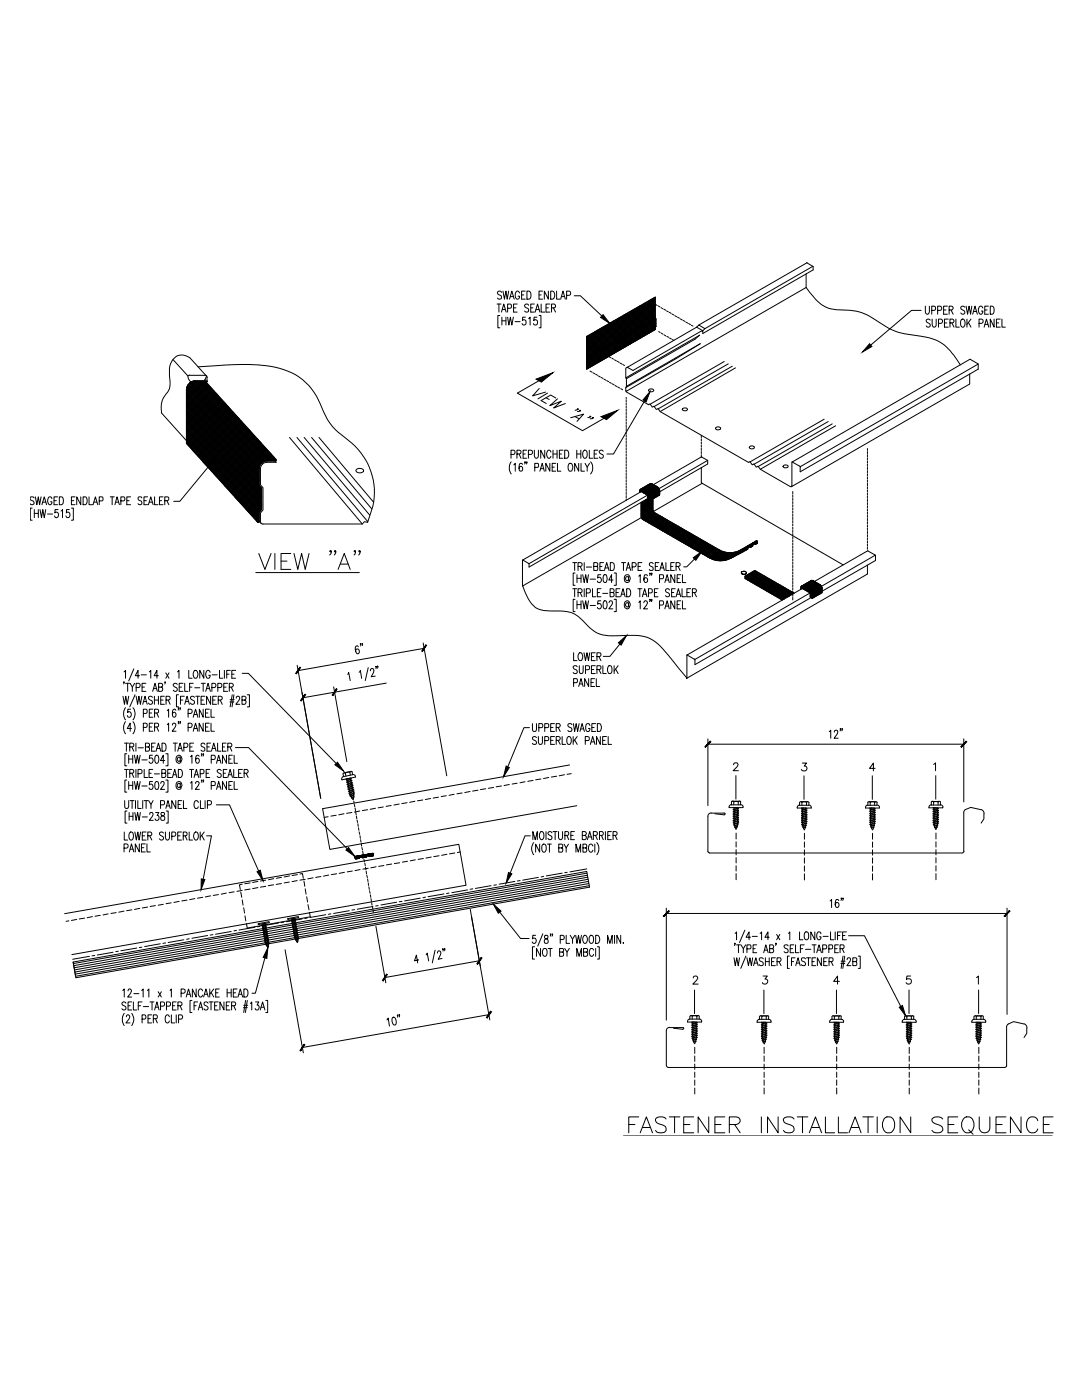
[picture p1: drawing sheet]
<svg xmlns="http://www.w3.org/2000/svg" width="216mm" height="279mm" viewBox="0 0 216 279" stroke-linecap="round" stroke-linejoin="round" font-family="sans-serif">
<g fill="none" stroke="#000" stroke-width=".2">
<path d="M100.1 58.3l-.1-.1a.44 .44 0 0 0-.5-.1 .44 .44 0 0 0-.2 .4l.1 .2 .6 .3 .1 .5a.46 .46 0 0 1-.8 0M100.4 58.1l.3 1.6 .3-1.6 .2 1.6 .3-1.6M101.7 59.7l.4-1.6 .5 1.6M101.8 59.2h.6M103.7 58.5l-.3-.4a.89 .89 0 0 0-.4 1.5 .43 .43 0 0 0 .5 0 .43 .43 0 0 0 .2-.5h-.3M104.1 58.9h.4M104.8 58.1h-.7v1.6h.7M105.1 58.1a.86 .86 0 0 1 .9 .5 .86 .86 0 0 1-.3 1l-.6 .1zM107.6 58.9h.4M108.3 58.1h-.7v1.6h.7M109.4 58.1v1.6l-.8-1.6v1.6M109.9 58.1a.86 .86 0 0 1 .8 .6 .86 .86 0 0 1-.3 .9l-.5 .1z"/>
<path d="M111.1 58.1v1.6h.6M111.9 59.7l.4-1.6 .5 1.6M112 59.2h.6M113.1 58.9l.7-.1v-.5l-.2-.2h-.5v1.6M114.6 59h1.2l4.3 4M129.7 59.9l1.1 1.1M129.9 59.7l.9 .9M130.1 59.7l.7 .6M130.2 59.6l.6 .5M130.5 59.5l.3 .2M130.7 59.4l.1 .1M130.8 59.9l-.4-.4-9.9 9.9"/>
<path d="M130.8 59.4l-9.8 9.7-2.7-2.7M130.8 59.6l-9.2 9.2-2.7-2.7M130.8 59.8l-8.7 8.7M160.9 57.4a10.1 10.1 0 0 0 4.4 4.1l1.1 .2a19.3 19.3 0 0 1 5.6 .7l2.4 1.3a15.7 15.7 0 0 0 5 2.7l2.2 .4a14.4 14.4 0 0 1 5.9 1.5 12.3 12.3 0 0 1 4.1 4.5M160.9 57.4l-36 20.7M160.9 54.7v2.7M161 52.4h.1M161 52.5l-21.6 12.4M161 52.5l1.2 .7v.7l-22 12.7v-.6l-.4 .1-13.5 7.8-1-.5M162.2 53.1l-21.5 12.5M34.5 71.8l3 3.2M37.2 78.9l14.5 14.5-5.3 5.3"/>
<path d="M37.2 79.3l14.5 14.6-5 5M37.2 79.6l14.5 14.5-4.9 5M37.2 79.8l14.5 14.5M37.2 78.7l14.6 14.5M37.2 78.5l14.6 14.6M37.2 78.2l14.6 14.7M37.2 77.8l14.8 14.8M37.2 77.6l14.9 14.9M37.2 77.4l15.1 15M37.3 77.2l15.1 15.1M37.4 77.1l15.1 15.1 1.6-1.6M37.5 76.9l15.2 15.2"/>
<path d="M37.5 75l.1 .6 .4 .7M37.5 76.8l15.3 15.3M37.6 76.6l15.4 15.4M37.7 76.5l15.2 15.3 .3 .2h1.9v-.3h-1.9M37.8 76.4l15.7 15.6M37.8 74.9h3M37.9 74.9l-.4 .1M38 76.3l15.7 15.7M38.1 76.2l-.3 .3 14.6 16.1M38.1 76.2l15.8 15.8M38.3 76.1l15.8 15.9M38.4 76.1l-1.1 1"/>
<path d="M38.4 76.1l15.9 15.9M38.6 76l16 16M38.7 76l-1.5 1.5M38.8 76l16.3 16.3h-1.9M38.9 76l-1.7 1.7M39 76a1.84 1.84 0 0 0-1.8 1.8v10.7l14.2 15.7M39.1 76l-1.9 1.9 14.7 14.9-5.7 5.7M39.2 76l15.8 15.7 .1 .2-.2 .1M39.4 76l-2.2 2.2M39.4 76l14.8 14.7-1.3 1.3M39.5 73.2l3.5-.2a38.8 38.8 0 0 1 12.8 .5 11.6 11.6 0 0 1 8.1 7.1 12.4 12.4 0 0 0 5 6.7 13 13 0 0 1 5 15.3l-.6 1.6-.6-.1-.4 .5h-19.9M39.6 76l-2.4 2.4"/>
<path d="M39.7 76l12.4 12.4M39.8 76l-2.6 2.6M39.9 76l10 10M40.1 76l-2.9 2.9M40.1 76l7.7 7.7M40.3 76l-3.1 3.1 14.5 14.6M40.4 76l5.3 5.3M40.5 76l-3.3 3.3M40.6 76l2.9 3M40.8 76l-3.6 3.6M40.9 74.9l.3 .1 .1 .4M40.9 75.7l.4 .5"/>
<path d="M40.9 76l-3.7 3.8M41 76.2l-3.8 3.8M41.1 76.3l-3.9 3.9M41.2 75l-3.3-3.6a2.61 2.61 0 0 0-2.9-.1 2.61 2.61 0 0 0-1.2 2.7v.4a7.3 7.3 0 0 1-.2 3.5 4.8 4.8 0 0 0-1.4 4.5l5 5.5 14.5 14.6M41.2 75.1l-.4 .9 .6 .6M41.3 76.4l-4.1 4M41.3 75.4v.8v-.2M41.3 76.5l-4.1 4.2M41.5 76.6l-4.3 4.3M41.6 76.8l-4.4 4.3M41.7 76.8l-4.5 4.5M41.8 77l-4.6 4.6 14.5 14.6-4 3.9"/>
<path d="M41.9 77.1l-4.7 4.7M42 77.2l-4.8 4.8M42.1 77.4l-4.9 4.9M42.2 77.4l-5 5.1M42.3 77.6l-5.1 5.1M42.4 77.7l-5.2 5.2M42.5 77.8l-5.3 5.4M42.6 77.9l-5.4 5.5M42.7 78l-5.5 5.6M42.8 78.2l-5.6 5.6 15 15.1M43 78.3l-5.8 5.7M43.1 78.4l-5.9 5.9"/>
<path d="M43.2 78.5l-6 6M43.3 78.6l-6.1 6.1M43.4 78.8l-6.2 6.2M43.5 78.9l-6.3 6.3M43.6 79l-6.4 6.4M43.7 79.1l-6.5 6.6M43.8 79.2l-6.6 6.7M43.9 79.3l-6.7 6.8 15 15M44 79.5l-6.8 6.8 15 15.1M44.1 79.6l-6.9 6.9M44.2 79.7l-7 7.1M44.4 79.8l-7.2 7.2"/>
<path d="M44.4 79.9l-7.2 7.3M99.2 60.7h.8M99.6 60.7v1.6M99.7 63h-.4v2.4h.4M100.1 62.3l.4-1.6 .5 1.6M100.1 63.3v1.6M100.1 64h.9M100.2 61.8h.6M101 63.3v1.6M101.3 61.5l.7-.1v-.6l-.7-.1v1.6M101.3 63.3l.2 1.6 .3-1.6 .3 1.6 .3-1.6M102.5 61.4h.4"/>
<path d="M102.8 64.2h1M103.2 60.7h-.7v1.6h.7M104.8 63.3h-.5v.7a.5 .5 0 0 1 .7 .2 .5 .5 0 0 1-.4 .7l-.3-.1-.1-.2M105.5 60.9a.4 .4 0 0 0-.7-.2 .4 .4 0 0 0 .1 .7l.5 .2 .1 .5a.47 .47 0 0 1-.8 0M105.5 63.6l.3-.3v1.6M105.9 61.4h.4M106.6 60.7h-.7v1.6h.7M106.8 62.3l.5-1.6 .4 1.6M107 61.8h.6M107.1 63.3h-.5l-.1 .7a.48 .48 0 0 1 .6 0 .48 .48 0 0 1 0 .7 .48 .48 0 0 1-.6 0v-.1M107.6 63h.3v2.4h-.3M107.6 77.5l-1.3 1.5 2.6-.8"/>
<path d="M108 60.7v1.6h.7M108.9 75.2l-5.7 3.3 13 7.5 5.7-3.3M109 79.4l.6 .3M109 61.4h.4M109.2 78.5l-1.9 1.1M109.7 60.7h-.7v1.6h.7M110.1 61.4h.6l.2-.3-.2-.3-.6-.1v1.6M110.4 61.4l.5 .9M110.9 79.4l-1-.6-1.9 1.1 1 .6M111.2 79.6l-1.5 1.4 2.3-.9-1.5 1.3 2.3-.9M117 67.2l.1 4.1 .1 .2v1.5l-.2 .7zM117 72.1l.2 .2-.2 .2"/>
<path d="M117 73l.5 .4M117 72.7l.4 .4M117 71.6l.2 .3-.2 .1M117 71.2l.1 .1M117 70.5l.1 .3M117 70v.2M117 69.6v.2M117 69.4h.1M117 69.1l1.4 1.5M117 68.7l.1 .1M117 68.3v.1M117 68l.1 .1"/>
<path d="M117 67.3l.1 .1M117 73.2l.3 .3M117 72.3l.5 .5M117 68.9l1.6 1.6M117 67.8l2.3 2.3M117 67.6v.1M117 68.5v.1M117 69.8v.2M117 70.3v.2M117 71.4l.2 .2-.2 .2 .2 .3M117 73.4v.2M117 72.5l.2 .2"/>
<path d="M117.1 67.2l-.1 .1M117.1 67.7l2.5 2.5 .6-.6 1 1.1M117.1 73.3l-.1 .1M117.1 68.2l2.2 2.1M117.1 67.2l2.8 2.8M117.1 67.6l1.1-1.1 2.6 2.7M117.1 73.6h.1M117.1 71.3h.1M117.1 70.9l.3 .3M117.1 70.6l.5 .5M117.1 70.4l.6 .6M117.1 69.9l.9 .9"/>
<path d="M117.1 69.7l1 1.1M117.1 69.5l1.2 1.2M117.1 68.8l1.6 1.6M117.1 68.6l1.8 1.7M117.1 68.4l1.9 1.8M117.1 67.5l2.5 2.4M117.1 68.6l.4 .2M117.1 67.5h-.1M117.1 67.9l-.1 .1M117.1 68.1l-.1 .1M117.1 68.8h-.1M117.1 69l-.1 .1"/>
<path d="M117.1 69.2l-.1 .1M117.1 69.5h-.1M117.1 70.8l-.1 .1M117.1 71l-.1 .1M117.1 71.3h-.1M117.2 71.3l1 1.1M117.2 67.1l2.7 2.7M117.2 72.7l-.2 .2M117.2 71.9l.7 .7M117.2 72l-.2 .2M117.2 72.5l-.2 .2M117.2 73l-.2 .2"/>
<path d="M117.3 71.2l.2 .2M117.3 67l2.7 2.7M117.4 72.9l.1 .1M117.4 71.4l.9 .9M117.5 71.1l.1 .2M117.5 73l.2 .3M117.5 66.9l2.6 2.7M117.5 71.1l-.5 .5M117.6 71.3l.9 .9M117.6 71l.2 .2-.6 .5M117.6 73l.3 .2M117.6 66.9l2.7 2.6"/>
<path d="M117.6 68.9l.4 .2M117.7 72.7l.1 .1M117.7 66.8l-.6 .5M117.7 71.2l.9 1M117.7 74.1l.4 .2M117.8 72.9l.2 .2M117.8 71l.1 .1M117.8 66.8l2.6 2.6M117.8 72.6l.1 .1M117.9 70.9l.2 .1M117.9 71.1l.9 1M117.9 66.7l2.7 2.7"/>
<path d="M118.1 66.6l2.6 2.7-.5 .5 .9 1M118.1 72.4l.1 .2M118.1 71l1 .9M118.2 71l-.1-.2-.6 .6M118.2 70.7l.1 .2-1.1 1M118.2 69.2l.4 .2M118.3 72.4l.1 .1M118.3 72.4l-.4 .4 .2 .2M118.3 70.9l.9 .9M118.3 74.4l.4 .2M118.3 72.5l.3 .3M118.4 72.3l.1 .1"/>
<path d="M118.4 72.9l-.2-.3-1 .9M118.4 70.8l1 .9-.5 .5-.1-.1M118.5 70.5l.1 .2M118.5 72.4l.2 .3M118.5 66.4l2.6 2.6M118.6 72.2v.1M118.6 70.8l.9 .9M118.6 66.3l2.7 2.6M118.7 72.2h.1M118.7 66.2l-1.6 1.6M118.7 72.3l-.9 1M118.7 70.7l1 .9"/>
<path d="M118.7 69.6l.4 .2M118.8 70.6l-.2-.1-.6 .5 .9 1M118.8 70.4l.1 .1M118.8 66.2l2.6 2.6M118.8 72.3l.2 .2M118.9 72.1l-.5 .4M118.9 74.7l.3 .2M118.9 72.2l.3 .2M119 72l.1 .1M119 70.2l.2 .2M119 70.5l1 .9M119.1 72.1l.2 .3"/>
<path d="M119.1 66l2.6 2.7M119.1 70.2l-.5 .6M119.1 71.9l.1 .1-.9 1-.3-.5M119.2 70.4l.9 .9M119.2 72l.3 .3M119.2 65.9l2.7 2.7M119.2 65.9l-2.1 2.1M119.3 71.8l.1 .1M119.3 69.9l.4 .2M119.3 70.1l.2 .1M119.3 71.9l.3 .3M119.3 65.8l2.7 2.7"/>
<path d="M119.4 70.3l-2.2 2.1 .4 .3M119.4 71.7l.1 .2M119.4 75l.4 .2M119.5 70.2l.9 1M119.5 65.8l2.7 2.6M119.5 71.6l.2 .2M119.6 70.2l.9 .9M119.6 69.9l.2 .2M119.6 71.8l.3 .2M119.6 65.7l2.7 2.6M119.7 71.6l.1 .1-.9 .9-.3-.2M119.7 71.7l.3 .2"/>
<path d="M119.7 70.1l.9 .9M119.7 65.6l2.8 2.7M119.8 71.5l-.9-.9-1.7 1.6 .6 .5-.5 .4 .3 .2M119.8 65.6l-2.7 2.7M119.8 71.5l.2 .1M119.8 70.2l.4 .2M119.9 70l.9 .9M119.9 71.4l-.4 .5 .2 .2M119.9 69.7l1 1.1M119.9 65.5l2.9 2.8M119.9 69.9l-2.7 2.7M119.9 71.6l.3 .3"/>
<path d="M120 75.3l.3 .2M120 71.4l.1 .1M120 69.7l.2 .1M120 65.4l2.7 2.7M120.2 65.4l2.7 2.6M120.3 71.2l.3 .4M120.3 69.5l.2 .2-3.3 3.1 .2 .1M120.3 71.4l-.9 .9M120.4 69.7l1 .9M120.4 70.5l.4 .3M120.5 69.4l.1 .2M120.5 71.3l.2 .2"/>
<path d="M120.5 65.2l2.6 2.7M120.5 71.3l-.1-.2-.4 .5 .3 .2M120.5 75.7l.4 .2M120.6 71l.1 .2M120.6 69.6l.9 .9-.4 .4-.1-.1M120.6 69.3l.2 .2M120.6 71.2l.3 .2M120.6 65.1l2.7 2.7M120.7 71l.1 .1M120.7 69.5l1 .9M120.8 69.2l.1 .2M120.8 71.1l.2 .3"/>
<path d="M120.8 65l2.6 2.7M120.8 70.9l.1 .1M120.8 65l-3.7 3.7M120.9 69.1l.2 .2M120.9 69.4l.9 .9M120.9 65l2.7 2.6M121 69.4l-3.5 3.4 .2 .1-.6 .5M121 69.4l1.1 .9M121.1 69.1l.1 .1M121.1 71l.2 .2M121.1 64.9l2.6 2.6M121.1 76l.3 .2"/>
<path d="M121.1 70.7l.1 .1M121.1 71.3l-.3-.3-.9 1M121.1 69.3l1 .9M121.2 69l.2 .1M121.2 70.9l.2 .2M121.2 64.8l2.7 2.7M121.3 69l-.6 .5M121.3 70.7l.1 .1-.9 .9-.4-.4M121.3 71l-.3-.2-.4 .5M121.3 69.2l1.1 1M121.4 68.9l.1 .2M121.4 70.8l.2 .2"/>
<path d="M121.4 70.6l.1 .1M121.4 69.1l1 .9M121.5 68.8l.2 .2M121.5 70.7l.2 .3M121.5 64.6l2.6 2.7M121.5 69.1l-3.4 3.4-.9-.8M121.5 71.2l.4 .2M121.6 70.5l.1 .1M121.6 68.8l.2 .1M121.6 69l.9 .9M121.6 76.3l.4 .2M121.7 64.5l2.6 2.7"/>
<path d="M121.7 70.4l.1 .1M121.8 68.6l-.6 .6M121.8 64.4l2.6 2.7-.5 .6-.1-.2M121.8 68.7l.1 .1M121.9 68.8l.9 1M121.9 68.6l.2 .1M121.9 64.4l-4.8 4.7M121.9 64.4l2.7 2.6M122 70.2l-.4 .4 .3 .3M122 68.5l.2 .1M122.1 64.3l2.8 2.8M122.1 70.4l.2 .2"/>
<path d="M122.1 71.5l.3 .2M122.1 70.2l.1 .1M122.2 70.7l-.3-.2-.9 .9M122.2 68.7l.9 .9M122.2 76.6l.3 .2M122.2 68.4l.1 .2M122.2 70.3l.3 .2M122.2 64.2l2.7 2.7M122.3 64.1l2.7 2.7-.6 .6M122.4 70l.4 .4M122.4 64.1l-5.3 5.3M122.5 70.2l-1 .9"/>
<path d="M122.5 68.5l.9 .9M122.5 68.5l-.2-.2-.6 .6 1 1M122.5 68.3l.1 .1M122.5 64l2.7 2.7M122.5 69.9l.4 .4M122.6 69.9l-.4 .4M122.6 63.9l2.7 2.7M122.6 71.8l.4 .2M122.7 69.8l.1 .1M122.7 76.9l.4 .2M122.8 68.3l.8 1-.4 .4M122.8 68.1l.1 .2"/>
<path d="M122.8 69.9l.2 .3M122.8 63.9l2.7 2.6M122.8 68l-.5 .6 .9 .9M122.8 69.7l.2 .2M122.9 68.3l.9 .9M122.9 68l.1 .2M122.9 69.9l.3 .2M122.9 63.8l2.7 2.7M123 63.8l-5.9 5.8M123 69.7l-1-1-3.4 3.5M123 69.7l.1 .1M123 68l-2.7-2.7-3.2 3.2"/>
<path d="M123 69.8l-1 1-.2-.3M123 67.9l.2 .2M123 69.8l.3 .2M123 63.7l2.7 2.7M123.1 69.6l-.4 .4M123.1 69.6l.4 .3M123.1 68.1l-3.4 3.5M123.2 68.1l.9 .9M123.2 72.1l.4 .2M123.2 63.6l2.7 2.7M123.3 69.5l.3 .4M123.3 77.2l.3 .2"/>
<path d="M123.3 68l.9 .9M123.3 67.7l.2 .2M123.3 63.6l2.7 2.6M123.4 67.7l-.6 .6M123.4 67.9l1 .9M123.5 67.7l1.2 1.1M123.5 63.5l-6.4 6.3M123.5 69.6l.2 .2M123.5 69.4l-.9-1-3.4 3.5M123.5 63.5l2.6 2.6M123.6 69.3l.1 .1M123.6 67.6l.2 .1"/>
<path d="M123.6 67.8l-3.4 3.5-.9-1M123.6 69.5l.3 .2M123.6 63.4l2.7 2.7M123.7 69.2l.1 .2M123.7 67.7l1 1M123.7 72.4l.4 .3M123.8 63.3l3.9 3.8M123.9 69.1l.2 .5M123.9 77.6l.3 .2M123.9 67.7l.9 .9M123.9 63.2l2.7 2.7-.6 .5 .9 1M124 69.1l.1 .1"/>
<path d="M124 67.4l-2.6-2.7-4.3 4.2M124 63.2l-6.9 6.8M124 67.6l1 .9M124.1 67.6l-.2-.2-.6 .6-.1-.2M124.1 67.3l.1 .2-3.4 3.5M124.1 63.1l2.6 2.7M124.1 69l.1 .1M124.1 67.5l1 .9M124.2 69l-.4 .4 .2 .3M124.2 69.1l.2 .3M124.2 63l2.7 2.7M124.3 68.9l.1 .1"/>
<path d="M124.3 72.7l.3 .3M124.3 67.5l1 .8-1 .8M124.3 69.5l-.2-.3-1 1M124.4 67.2l.1 .1M124.4 63l2.6 2.6M124.4 69.1l.2 .2M124.4 68.8l.1 .1M124.4 67.4l1 .9M124.5 67.1l.2 .1M124.5 68.8l3.4-3.5-2.8-2.8-8 8M124.5 69l.2 .2M124.6 68.9l-1 1"/>
<path d="M124.6 67l.2 .2M124.6 68.9l.3 .2M124.6 67.3l.9 .9M124.7 62.8l2.6 2.7M124.7 67.2l-3.4 3.4M124.7 67.2l1 .9M124.8 68.8l.2 .3M124.8 62.7l2.7 2.7M124.8 68.6l.2 .1M124.9 73.6v1.8l.1 .2-.1 2.3M124.9 75.4l14.7-8.5-.9 .8-13.7 7.9M124.9 67.1l.9 .9"/>
<path d="M124.9 66.9l.2 .1M124.9 68.7l.3 .3M124.9 62.6l2.7 2.7M124.9 77.9l.1 .3M125 78.2l4.4 2.6 .3-.1 .4 .5 .4-.1 .4 .6 .4-.1 .4 .5 17.7 10.2 .3-.1 .4 .5 .4-.1 .4 .6 .4-.1 .4 .6 6 3.4 .3-.1v-4.7M125 79.3v.3M125 79.8v.4M125 67.1l.5-.6 1 1.1M125 77.1l14.7-8.5-4.8 3-10 5.8M125 66.8l.2 .1M125 67l1 1M125.1 68.6l.2 .3"/>
<path d="M125.1 68.4l.2 .2M125.1 68.6l-.9 .9M125.2 66.7l.1 .1M125.2 68.6l.3 .2M125.2 62.5l2.7 2.6M125.3 66.9l-3.5 3.4 .1 .1M125.3 68.3l.1 .2M125.3 66.9l.9 .9M125.3 73.3h-.3l-.1 .3M125.3 66.6l.2 .1M125.3 68.5l.3 .2M125.4 62.4l2.6 2.6"/>
<path d="M125.4 68.3l.4 .3M125.5 66.8l.9 .9M125.5 62.3l2.7 2.7-.6 .5 .9 1M125.6 66.4l.2 .2-3.5 3.4M125.7 68.3l-1 .9M125.7 68.1l.1 .1M125.8 68l-.5 .5M125.8 66.4l1 1.1M125.8 68.2l.2 .3M125.8 66.6l.8 .9M125.8 62.2l2.7 2.6M125.8 68l.2 .1"/>
<path d="M125.9 66.3l.2 .1M125.9 68.1l.3 .3M125.9 62.1l2.7 2.6M126 67.9l.1 .1M126.1 62l2.6 2.7-.5 .5 .9 .9M126.1 67.8l.2 .2M126.1 61.9l-9 9.1M126.2 66.1l.2 .2M126.2 68l-.9 .9M126.2 66.4l.9 .9M126.2 66.4l-.1-.2-.6 .6M126.2 68l.3 .2"/>
<path d="M126.2 61.9l2.7 2.7M126.3 67.7l.1 .2M126.3 67.7l-.4 .5M126.4 61.8l2.6 2.7 1.8-1.7M126.4 67.9l.2 .2M126.4 67.7l.1 .1M126.5 67.8l.2 .3M126.5 61.7l2.6 2.7M126.6 67.6l.1 .1M126.6 67.7l.3 .3M126.7 67.5l.1 .1M126.8 65.8l.1 .1"/>
<path d="M126.8 61.6l2.6 2.6M126.9 67.5l-.5 .4M126.9 66l-3.5 3.4 .1 .1-.9 1-.3-.3M126.9 67.6l.3 .2M126.9 66l.9 .9M126.9 61.5l2.7 2.6M127 67.4l.1 .1M127 67.9l-.3-.2-.9 .9M127 65.9l1 .9M127.1 65.6l.1 .2M127.1 67.5l.2 .2M127.1 61.4l2.6 2.7"/>
<path d="M127.1 65.6l-.5 .5M127.2 67.3v.1l-.9 .9-.2-.3M127.2 65.5l-2.7-2.6-7.4 7.4M127.2 65.8l.9 .9M127.2 65.5l.2 .2-3.5 3.4-.9-.9M127.2 61.4l-9.9 9.9-.3-.3M127.2 67.4l.3 .3M127.2 67.2l-.9-.9-3.4 3.4M127.2 61.3l2.7 2.7M127.3 67.2l.1 .1M127.3 65.7l1 .9M127.4 65.5l.1 .1"/>
<path d="M127.4 67.3l.2 .3M127.4 61.2l2.6 2.7M127.4 67.1l.1 .1M127.5 65.6l.9 1M127.5 65.4l.2 .1M127.5 61.1l2.7 2.7M127.6 65.3l.2 .1M127.6 67.2l.3 .2M127.7 61.1l2.6 2.6M127.7 66.9l.1 .1M127.7 61.1l-9.9 9.8-.7-.7M127.7 65.5l1 .9"/>
<path d="M127.8 61l2.7 2.6M127.8 66.9h.2M127.9 65.4l.9 .9M127.9 66.8l-.4 .4 .2 .3M127.9 65.1l.2 .1M127.9 67l.3 .2M128 60.9l2.6 2.7M128 66.8l.1 .1M128 65l.2 .2M128 67.3l-.2-.2-.9 .9M128 65.3l1 .9M128.1 66.9l.2 .3"/>
<path d="M128.1 60.8l2.7 2.7M128.1 66.7l.2 .1M128.2 65l.1 .1M128.2 60.8l2.6 2.5M128.3 60.7l-10 9.9 .2 .2M128.3 66.6l.1 .1M128.3 64.9l-2.7-2.7-8.5 8.5M128.3 65.1l.9 1M128.3 64.9l.2 .1M128.3 66.8l-.9 .9M128.3 66.7l.3 .3M128.4 60.7l2.4 2.3"/>
<path d="M128.5 66.6l.3 .3M128.5 60.6l2.3 2.2M128.6 66.4l.1 .2M128.6 65l.9 .9-.4 .4-.1-.1M128.6 80l-6.2 10.6h-1.3M128.6 64.7l.2 .2M128.6 66.6l.3 .2M128.7 60.5l2.1 2.1M128.7 66.4l.1 .1M128.8 60.4l-9.9 9.9 .2 .2 .6-.6M128.8 64.6l1 1.1 1.1-1M128.8 66.5l.2 .2"/>
<path d="M128.8 64.9l.9 .9M128.8 60.4l2 2M128.8 66.3l.4 .3M128.8 66.4l-.9 1M128.9 64.5l.2 .2M128.9 60.3l1.9 1.9M129 66.2l-.4 .4-.2-.1-.4 .4M129 64.7l-3.5 3.5 .4 .4M129 64.7l.9 .9M129.1 66.3l.2 .3M129.1 60.3l1.7 1.6M129.1 66.1l.4 .4"/>
<path d="M129.2 64.4l.2 .1M129.2 64.6l.9 .9M129.2 60.2l1.6 1.5M129.3 64.4l-.6 .5M129.3 64.3l-2.7-2.6-9.5 9.5M129.3 60.1l-9.9 9.9M129.3 64.5l.9 1M129.4 64.3l.1 .1M129.4 66.2l.2 .2M129.4 60.1l1.4 1.4M129.4 66l-.9-1-3.5 3.5 .1 .1M129.4 77.8a.54 .54 0 0 1 .6-.2 .54 .54 0 0 1 .4 .4 .54 .54 0 0 1-.5 .2 .54 .54 0 0 1-.5-.4z"/>
<path d="M129.4 65.9l.1 .2M129.4 64.4l.9 1 .6-.5M129.5 64.2l.2 .2M129.5 66.1l.2 .3M129.5 60l1.3 1.2-5.5 5.4M129.5 64.4l-3.4 3.5-.9-1M129.6 65.8l.1 .2M129.6 64.4l.9 .9M129.7 64.1l.1 .2M129.7 66l.2 .3M129.7 65.8l.1 .1M129.7 64.3l1 .9"/>
<path d="M129.8 65.9l.2 .3M129.9 65.7v.1M129.9 63.9l.2 .2M129.9 64.2l.9 .9M129.9 64.2l-.1-.2-.6 .6-.1-.2M130 65.6l.1 .1M130 65.6l-.4 .4M130 64.1l-3.4 3.5M130 64.1l.9 .9M130.1 65.8l.2 .2M130.2 65.5v.1M130.2 66.1l-.3-.3-.9 1"/>
<path d="M130.2 64.1l.7 .6M130.2 63.8l.2 .1M130.2 65.7l.3 .2M130.3 65.5h.1M130.3 63.7l-.6 .6M130.3 64l.6 .5M130.4 63.7l.1 .2M130.4 65.6l.2 .2M130.4 65.4l.1 .1M130.5 65.5l-1 1M130.5 63.9l.4 .4M130.5 63.6l.2 .2"/>
<path d="M130.5 65.5l.3 .3M130.6 63.8l-3.4 3.4M130.6 65.4l.2 .1M130.6 63.8l.3 .3M130.7 65.4l-.1-.1-.4 .4M130.7 65.2l.1 .1-.1 .1M130.8 65.4l-13.7 7.8 13.7-7.8M130.8 63.5l-13.7 7.8 13.7-7.8M130.8 65.8l.1-.7-.1-5.8-13.8 7.9M130.8 65.8l-13.8 7.9M130.8 61.9l-3.9 3.8 .2 .1 .6-.6M130.8 63.5l-.5 .5"/>
<path d="M130.8 61.6l-4.4 4.4 1 1.1-.5 .4v-.1M130.8 60.7l-6.6 6.5 .2 .2M130.8 62.5l-2.3 2.3 .1 .2M130.8 63.2l-.7 .7 .1 .1M130.8 63.4l-.2 .2 .2 .1M130.8 60.8l-1-1-9.8 9.9M130.8 60l-8.2 8.2M130.8 60.3l-7.6 7.6M130.8 60.5l-7.1 7M130.8 60.9l-6.1 6M130.8 61.4l-5 4.9M130.8 62.1l-3.4 3.3"/>
<path d="M130.8 62.3l-2.8 2.8M130.8 63l-1.2 1.1M130.8 65.5l-.8 .6M130.8 65.7l-.2 .1M130.8 63.7l.1 .2M130.8 65.1h.1M130.8 60.8l.3 .2M130.9 65.1l-13.7 7.9 13.7-7.9M130.9 63.6l-13.7 7.9 13.7-7.9M130.9 63.6l-.1 .1M130.9 63.7l-3.2 3.2-1.1-1.1M130.9 64.4l-1.6 1.6 .1 .1-.9 1-.3-.3"/>
<path d="M130.9 64l-2.7 2.6M130.9 64.2l-2.1 2.2M130.9 65.1h.1M131.3 61.1l.4 .2M131.4 66.2l.3 .2M131.9 61.4l.3 .2M131.9 66.5l.4 .2M132.4 61.7l.4 .2M132.5 66.8l.3 .2M133 62l.4 .2M133 67.1l.4 .2M133.5 62.3l.4 .2"/>
<path d="M133.6 67.5l.4 .2M134.1 62.7l.4 .2M134.1 67.7l.4 .3M134.6 63l.4 .2M135.2 63.3l.4 .2M135.7 63.6l.4 .3M136.3 63.9l.4 .2M136.8 64.3l.4 .2M137.4 64.6l.4 .2M138 64.9l.3 .2M139 65.3l1.2 .7 .5-.4M139 65.3l.4-.4 1.3 .7"/>
<path d="M139 65.3l-13.9 8M144.5 72.2l-14.8 8.5M145.3 72.6l-14.8 8.5M146.1 73.1l-14.8 8.5M146.8 73.4l-15.1 8.7M183.8 61.9h-1.9l-8.2 7M184.6 61.1v1.1a.41 .41 0 0 0 .2 .4 .41 .41 0 0 0 .5 0l.1-.4v-1.1M185.6 63.9a.42 .42 0 0 0-.5-.2 .42 .42 0 0 0-.2 .5l.5 .3a.42 .42 0 0 1 .1 .7 .42 .42 0 0 1-.7-.2M185.9 61.9h.7v-.7l-.7-.1v1.6M186 63.7v1.1a.41 .41 0 0 0 .2 .4 .41 .41 0 0 0 .4 0l.2-.4v-1.1M187.1 61.9h.7l.1-.2-.1-.5-.7-.1v1.6M187.3 64.5l.6-.1 .2-.2-.2-.4-.6-.1v1.6"/>
<path d="M188.3 61.9h.5M188.5 64.4h.4M189 61.1h-.7v1.6h.7M189.2 63.7h-.7v1.6h.7M189.4 61.9l.7-.1 .1-.2-.1-.4-.7-.1v1.6M189.6 64.4h.6l.2-.3-.2-.3-.6-.1v1.6M189.8 61.9l.4 .8M189.9 64.4l.5 .9M190.7 63.7v1.6h.7M191.8 63.9a.45 .45 0 0 1 .5-.2 .45 .45 0 0 1 .3 .6l-.1 .6-.3 .4a.89 .89 0 0 1-.4-1.4zM192.5 61.3a.42 .42 0 0 0-.5-.2 .42 .42 0 0 0-.2 .6l.5 .2a.42 .42 0 0 1 .1 .7 .42 .42 0 0 1-.7-.1M192.8 61.1l.3 1.6 .3-1.6 .3 1.6 .2-1.6"/>
<path d="M192.9 63.7v1.6M193.2 64.4l.5 .9M193.5 71.7l-35.5 20.5h.1M193.5 74.6v2l-35.6 20.5M193.6 71.7l1.4 .8M193.6 71.7h-.1M193.7 63.7l-.8 1M194.1 62.7l.4-1.6 .5 1.6M194.3 62.2h.5M195 72.5l.2 .3v.9l-35.5 20.5v-.9M195.2 72.7l-35.5 20.4M195.4 64.5h.5l.2-.1-.1-.6-.6-.1v1.6"/>
<path d="M196.1 61.5l-.3-.4a.87 .87 0 0 0-.4 1.4l.2 .2 .3-.1 .2-.5h-.3M196.4 65.3l.4-1.6 .5 1.6M196.5 61.9h.5M196.5 64.7h.6M197.2 61.1h-.7v1.6h.7M197.6 61.1a.86 .86 0 0 1 .8 .6 .86 .86 0 0 1-.3 .9l-.5 .1zM198.4 63.7v1.6l-.8-1.6v1.6M198.8 64.4h.5M199.6 63.7h-.8v1.6h.8M199.9 63.7v1.6h.7M6.8 99.4l-.1-.2h-.4a.36 .36 0 0 0-.3 .3 .36 .36 0 0 0 .2 .3l.5 .2 .1 .5a.47 .47 0 0 1-.8 0M7.1 99.2l.3 1.5 .2-1.5 .3 1.5 .3-1.5"/>
<path d="M10.4 99.5l-.2-.3h-.4a1.04 1.04 0 0 0 0 1.5h.3l.2-.2 .1-.4h-.3M10.8 99.9h.4M11.5 99.2h-.7v1.5h.7M11.8 99.2h.5a.97 .97 0 0 1 0 1.5h-.5zM14.3 99.9h.4M15 99.2h-.7v1.5h.7M16.1 99.2v1.5l-.8-1.5v1.5M16.6 99.2h.4a.97 .97 0 0 1 0 1.5h-.4zM17.8 99.2v1.5h.7M19.8 100l.7-.1v-.7h-.7v1.5M22 99.2h.8M22.4 99.2v1.5"/>
<path d="M24.1 100l.7-.1 .1-.2-.1-.5h-.7v1.5M25.3 99.9h.5M26.1 99.2h-.8v1.5h.8M28.3 99.4l-.1-.2h-.4a.36 .36 0 0 0-.3 .3 .36 .36 0 0 0 .3 .3l.5 .3a.38 .38 0 0 1-.2 .6l-.6-.2M28.7 99.9h.5M29.4 99.2h-.7v1.5h.7M30.8 99.2v1.5h.7M31.8 99.9h.4M32.5 99.2h-.7v1.5h.7M32.9 99.9l.7-.1v-.5l-.7-.1v1.5M33.3 99.9l.4 .8M37.2 80l14.5 14.6-4.7 4.7"/>
<path d="M37.2 80.3l14.5 14.5-4.6 4.7M37.2 80.5l14.5 14.6-4.5 4.4M37.2 80.7l14.5 14.6-4.4 4.4M37.2 81l14.5 14.5-4.3 4.3M37.2 81.4l14.5 14.5-4.1 4.1M37.2 82.1l14.5 14.5-3.8 3.8M37.2 82.3l14.5 14.5-3.7 3.7M37.2 84.8l15 15-2.6 2.5M37.2 87.5l14.6 14.6-1.2 1.2M37.2 88.4l14.5 14.5-.7 .8M37.2 88.2l14.5 14.5M37.2 87.7l14.5 14.5"/>
<path d="M37.2 87.3l14.7 14.7M37.2 87.1l14.9 14.8M37.2 86.8l14.9 14.9M37.2 86.6l15 15M37.2 85.9l15 15M37.2 85.7l15 15M37.2 85.4l15 15.1M37.2 85.2l15 15.1M37.2 85l15 15M37.2 84.6l15 15M37.2 84.3l15 15M37.2 84.1l15 15"/>
<path d="M37.2 83.7l15 15M37.2 83.4l15 15M37.2 83.2l15 15M37.2 83l15 15M37.2 82.7l15 15.1M37.2 82.5l15 15.1M37.2 81.8l14.5 14.6M37.2 81.2l14.5 14.5M38.4 89.8l13.3 13.4-.7 .6M40.5 92.2l11.2 11.1M42.1 92.5l-6.2 7.5h-1.2M42.7 94.5l9 9.1-.4 .5"/>
<path d="M44.6 80.1l-7.4 7.3M44.7 80.2l-7.5 7.5M44.8 80.3l-7.6 7.6M44.8 96.9l6.9 6.9M44.9 80.4l-7.7 7.7M45 80.5l-7.8 7.8M45.1 80.7l-7.9 7.8M45.2 80.8l-7.9 7.9M45.3 80.9l-7.8 7.9M45.4 81l-7.9 7.9M45.5 81.1l-7.8 7.9M45.6 81.3l-7.9 7.8"/>
<path d="M45.7 81.4l-7.8 7.9M45.8 81.5l-7.8 7.9M46 81.6l-7.9 7.9M46 81.7l-7.8 7.9M46.2 81.8l-7.9 7.9M46.3 82l-7.9 7.8M46.4 82.1l-7.9 7.9M46.5 82.2l-7.9 7.9M46.6 82.3l-7.9 7.9M46.7 82.4l-7.9 7.9M46.8 82.6l-7.9 7.8M46.9 82.7l-7.8 7.9"/>
<path d="M47 82.8l-7.9 7.8M47.1 82.9l-7.8 7.9M47.2 83l-7.8 7.9M47.4 83.2l-7.9 7.8M47.4 83.3l-7.8 7.9M47.6 83.4l-7.9 7.8M47.7 83.5l-7.9 7.9M47.8 83.6l-7.9 7.9M47.9 83.7l-7.9 7.9M48 83.9l-7.9 7.9M48.1 84l-7.9 7.8M48.2 84.1l-7.9 7.9"/>
<path d="M48.3 84.2l-7.8 7.9M48.4 84.3l-7.9 7.9M48.5 84.5l-7.8 7.8M48.6 84.6l-7.8 7.8M48.8 84.7l-7.9 7.9M48.8 84.8l-7.8 7.9M49 84.9l-7.9 7.9M49.1 85.1l-7.9 7.8M49.2 85.1l-7.9 7.9M49.3 85.3l-7.9 7.8M49.4 85.4l-7.9 7.9M49.5 85.5l-7.9 7.9"/>
<path d="M49.6 85.7l-7.9 7.8M49.7 85.7l-7.8 7.9M49.8 85.9l-7.9 7.8M49.9 86l-7.8 7.9M50 86.1l-7.9 7.9M50.2 86.2l-7.9 7.9M50.2 86.3l-7.8 7.9M50.4 86.5l-7.9 7.8M50.4 86.6l-7.8 7.9M50.6 86.7l-7.9 7.9M50.7 86.8l-7.9 7.9M50.8 86.9l-7.9 7.9"/>
<path d="M50.9 87.1l-7.9 7.8M51 87.2l-7.9 7.9M51.1 87.3l-7.8 7.9M51.2 87.4l-7.9 7.9M51.3 87.5l-7.8 7.9M51.4 93.6v10.6h.3v-1.9l.5-.6v-4.3l-.5-.6v-3.2M51.4 87.6l-7.9 7.9M51.5 87.8l-7.8 7.8M51.6 87.9l-7.8 7.9M51.7 93.7l-5.1 5.2M51.7 94.4l-4.8 4.8 5.2 5.3M51.7 95.7l-4.2 4.2"/>
<path d="M51.7 96.4l-3.9 3.9M51.8 88l-7.9 7.9M51.8 93.2l-5.5 5.4M51.8 88.1l-7.8 7.9M51.8 97l-3.6 3.6M51.9 97.1l-3.7 3.6M52 93.6v3.1l.5 .6v4.5l-.5 .6v1.7l.1 .3 .4 .2M52 88.2l-7.9 7.9M52 97.2l-3.6 3.7M52.1 88.4l-7.9 7.8M52.1 97.3l-3.6 3.7M52.2 88.5l-7.9 7.9"/>
<path d="M52.2 97.5l-3.6 3.6M52.2 97.7l-3.5 3.5M52.2 97.9l-3.4 3.4M52.2 98.1l-3.3 3.3M52.2 98.4l-3.2 3.2M52.2 98.6l-3.1 3.1M52.2 98.8l-3 3M52.2 99.1l-2.9 2.8M52.2 99.3l-2.8 2.7M52.2 99.5l-2.6 2.7M52.2 100l-2.4 2.4M52.3 88.6l-7.9 7.9"/>
<path d="M52.4 88.7l-7.9 7.9M52.5 88.8l-7.9 7.9M52.6 89l-7.9 7.8M52.7 89.1l-7.9 7.9M52.8 89.2l-7.9 7.9M52.9 89.3l-7.8 7.9M53 89.4l-7.8 7.9M53.2 89.5l-7.9 7.9M53.2 89.7l-7.8 7.9M53.3 91.7a1.84 1.84 0 0 0-1.9 1.8M53.3 92a1.54 1.54 0 0 0-1.6 1.5M53.3 92.3a1.29 1.29 0 0 0-1.3 1.2"/>
<path d="M53.4 89.8l-7.9 7.9M53.5 89.9l-7.9 7.9M53.6 90l-7.9 7.9M53.7 90.1l-7.9 7.9M53.8 90.3l-7.9 7.8M53.9 90.4l-7.9 7.9M54 90.5l-7.9 7.9M54.3 90.9l-1.1 1.1M54.4 91l-1 1M54.5 91.1l-.9 .9M54.6 91.2l-.8 .8M54.7 91.3l-.7 .7"/>
<path d="M54.8 91.5l-.5 .5M55 91.6l-.5 .4M55.1 91.7l-.4 .3M55.1 91.7l-14.2-15.7h-1.9l16 16M57.8 87.3l14.5 17.3M59.3 87.3l14.1 16.8M60.7 87.3l13.1 15.5M62.2 87.3l12 14.2M63.7 87.3l10.8 12.9M71.1 93.7l.6-.2a.59 .59 0 0 1 .8 .6l-.1 .1a.89 .89 0 0 1-1.4-.3zM102 90.7l.6-.1 .2-.2-.2-.5-.6-.1v1.7M102 92.2a2.08 2.08 0 0 0 0 2.4"/>
<path d="M102.5 92.8l.3-.3v1.5M103.2 90.6l.6-.1 .1-.5-.7-.2v1.7M103.6 90.6l.4 .9M104.3 92.7l-.4-.2a.83 .83 0 0 0-.3 1l.1 .5a.44 .44 0 0 0 .6-.4 .44 .44 0 0 0-.6-.5l-.1 .4M104.4 90.6h.4M104.8 92.2h-.1h.1l-.1 .4M105.1 89.8h-.7v1.7h.7M105.1 92.2v.4M105.4 90.7l.7-.1 .1-.6-.8-.2v1.7M106.6 89.8v1.2a.41 .41 0 0 0 .2 .4 .41 .41 0 0 0 .5 0l.1-.4v-1.2M106.7 93.3l.7-.1v-.7h-.7v1.5M107.7 94l.5-1.5 .4 1.5"/>
<path d="M107.9 93.5h.5M108.7 89.8v1.7l-.8-1.7v1.7M109.7 92.5v1.5l-.8-1.5v1.5M109.9 90.2l-.2-.4a.87 .87 0 0 0-.5 1.4l.2 .3h.3l.2-.4M110.2 93.2h.4M110.3 90.6h.9M110.3 89.8v1.7M110.9 92.5h-.7v1.5h.7M111.2 89.8v1.7M111.2 92.5v1.5h.7M111.6 90.6h.4M112.3 89.8h-.7v1.7h.7"/>
<path d="M112.7 89.8a.86 .86 0 0 1 .8 .6 .86 .86 0 0 1-.2 1l-.6 .1zM113.6 92.5h.3a1.04 1.04 0 0 1 0 1.5h-.2a1.13 1.13 0 0 1-.1-1.5zM113.9 83.4l2.5-.8-1.3 1.5M114.8 83.2l.8 .4M115.1 90.6h.8M115.1 89.8v1.7M115.3 81.7h-.1v-.1h.2l-.2 .2-.4 .1M115.5 92.5v1.5l-.8-1.5v1.5M115.9 82l-.2-.1 .2 .1-.7 .1M115.9 89.8v1.7M115.9 92.5v1.5h.7M116.5 89.9a.46 .46 0 0 1 .5 .1 .46 .46 0 0 1 .2 .4l-.1 .7-.3 .4a.89 .89 0 0 1-.3-1.6z"/>
<path d="M116.7 92.5l.5 .7v.8M117.6 89.8v1.7h.7M117.6 92.5l-.4 .7M117.8 92.2a1.91 1.91 0 0 1 0 2.4M117.9 83.2l-.2-.1 .2 .1-.6 .1M118.3 83.4l-.1 .1v-.2h.2l-.2 .2-.4 .1M118.6 90.6h.4M119.3 89.8h-.7v1.7h.7M120.4 90.1a.41 .41 0 0 0-.5-.3 .41 .41 0 0 0-.3 .6l.5 .3a.42 .42 0 0 1 .2 .7 .42 .42 0 0 1-.7-.2M125 80.4v.4M125 81v.5M125 81.7v.4"/>
<path d="M125 82.3v.4M125 82.9v.5M125 83.6v.4M125 84.3v.4M125 84.9v.4M125 85.5v.5M125 86.2v.4M125 86.8v.4M125 87.4v.5M125 88.1v.4M125 88.7v.4M125 89.3v.5"/>
<path d="M125 90v.4M125 90.6v.4M125 91.2v.5M125 91.9v.4M125 92.6v.4M125 93.2v.4M125 93.8v.4M125 94.5v.4M125 95.1v.4M125 95.7v.5M125 96.4v.4M125 97v.4"/>
<path d="M125 97.6v.5M125 98.3v.4M125 98.9v.5M125 99.6v.2M127.7 97.8l1.9-1.2 2 2M127.7 97.8l.3 .3M127.7 97.7l.8 .7M127.8 98.2l-.2-.2 .7-.7 2.2 2.2M127.9 97.6l1.2 1.1M128 98.1l-23.7 13.7 .1-.1M128 98.1l1.1 .7M128 97.7l1.3 .7 .3 .7"/>
<path d="M128 97.5l1.6 1.6M128.1 97.7a.29 .29 0 0 0-.4 0 .29 .29 0 0 0-.1 .3v.3M128.2 97.4l2.1 2.1M128.5 97.3l2.1 2.1M128.6 97.2l2.2 2.1M128.6 99.9l1.7 1.7M128.8 97.1l2.1 2.1M128.8 99.8l1.5 1.6M128.8 97l-1.1 1.3M128.8 99.8l-.9 .8M128.9 97l2.1 2.2M128.9 99.7l1.4 1.4"/>
<path d="M129 96.9l2.2 2.2M129 99.6l1.3 1.3M129.1 98.8l1.8-1.8 .7 .7-2.4 2.3M129.2 99.5l1.1 1.2M129.2 99.3l1.1 1.2M129.2 99.1l1.1 1.1M129.2 98.9l1.1 1.1M129.2 96.8l2.1 2.2M129.2 99.5l-23.6 13.7v-.7M129.2 98.8l-23.6 13.7M129.2 98.9v.6M129.2 98.8h.1"/>
<path d="M129.3 96.7l2.2 2.2M129.4 96.7l-1.4 1.4M129.4 96.7l2.2 2.2M129.6 99.1v.9h-.3l-.5-.2M129.6 99.1l.7 .7M129.6 99.6l-.4 .4M129.7 96.6h.5l-1.8 1.8M129.7 96.5l1.9 1.9M129.8 96.5l-1.7 1.7M129.9 96.5l1.7 1.7M130 96.5l-1.7 1.8M130.2 96.6l1 .6"/>
<path d="M130.3 99.9l-2.4 2.3M130.3 99.6l-2.4 2.4M130.3 99.6v2.2l-1.8-1.8M130.3 96.7l-1.7 1.7M130.4 96.7l1.2 1.2M130.5 96.7l-1.8 1.8M130.6 96.8l-1.8 1.8M130.8 96.9l-1.8 1.8M131 97.1l-1.8 1.8M131.2 97.2l.2 .1 .2 .6M131.2 97.2l-2 2M131.3 97.3l-2.1 2.1"/>
<path d="M131.4 97.4l-3.5 3.5M131.6 97.9v.8l-.1 .2-2 1.1M131.6 97.8l-3.7 3.8M131.6 98.1l-3.7 3.7M131.6 98.3l-1.1 1.2M131.6 98.5l-.6 .7M136.2 81.6a.57 .57 0 0 1 .9 .2 .55 .55 0 0 1-.5 .2 .55 .55 0 0 1-.4-.4zM139.9 93.4v2.8l.2 .3M139.9 86.9v.4M139.9 87.6v.4M139.9 88.2v.4M139.9 88.8v.5"/>
<path d="M139.9 89.5v.4M139.9 90.1v.4M139.9 90.7v.5l-9.5 5.5M140 91.2l1.2 .7v.7l-9.6 5.5M141.2 91.9l-9.7 5.6-3.6 3.6M142.9 85.3a.51 .51 0 0 1 .5-.1 .51 .51 0 0 1 .3 .4 .51 .51 0 0 1-.5 .2 .51 .51 0 0 1-.4-.4zM149.6 89.1a.51 .51 0 0 1 .5-.1 .51 .51 0 0 1 .4 .4 .52 .52 0 0 1-.6 .2 .52 .52 0 0 1-.4-.4zM156.3 93a.57 .57 0 0 1 1 .1 .55 .55 0 0 1-.6 .3 .55 .55 0 0 1-.4-.4zM158.1 92.2l1.4 .8M158.2 98.1v.5M158.2 98.8v.4M158.2 99.5v.4"/>
<path d="M159.6 93l.1 .2M164.5 83.7l-14.8 8.5M165.3 84.1l-14.8 8.5M166.1 84.6l-14.8 8.5M166.7 85l-15 8.7M173.1 89.5v.4M173.1 90.1v.4M173.1 90.7v.5M173.1 91.4v.4M173.1 92v.4M173.1 92.6v.5M173.1 93.3v.4"/>
<path d="M173.1 93.9v.4M173.1 94.5v.5M173.1 95.2v.4M173.1 95.8v.4M173.1 96.4v.5M173.1 97.1v.5M173.1 97.8v.4M173.1 98.4v.4M173.1 99v.5M173.1 99.7v.4M6.4 101.4h-.4v2.4h.4M6.8 101.7v1.6"/>
<path d="M6.8 102.5h.8M7.6 101.7v1.6M8 101.7l.3 1.6 .2-1.6 .3 1.6 .3-1.6M8.4 100.7l.4-1.5 .5 1.5M8.5 100.2h.6M9.5 102.6h1M11.6 101.7h-.6v.7a.51 .51 0 0 1 .7 .3 .51 .51 0 0 1-.5 .6l-.3-.3M12.2 102l.3-.3v1.6M13.8 101.7h-.5l-.1 .7a.51 .51 0 0 1 .8 .3 .51 .51 0 0 1-.6 .6l-.2-.3M14.3 101.4h.3v2.4h-.3M18.6 100.7l.4-1.5 .5 1.5M18.7 100.2h.6"/>
<path d="M22.9 100.7l.5-1.5 .4 1.5M23.1 100.2h.6M29.6 100.7l.5-1.5 .5 1.5M29.8 100.2h.6M49.1 101.6l2.6 2.6M51 114.3h20.7M51.6 110.5l1.3 3.1 1.2-3.1M51.7 102.5l-1 1M51.7 102.7l-.9 .9M51.7 103.4l-.5 .5 .3 .3M51.7 103.9l-.3 .3M51.7 104.1l-.2 .1"/>
<path d="M52.2 100.2l-2.3 2.3M52.2 100.4l-2.2 2.2M52.2 100.6l-2.1 2.2M52.2 100.9l-2 2M52.2 101.1l-1.9 1.9M52.2 101.3l-1.8 1.8M52.2 101.5l-1.7 1.7M54.8 110.5v3.1M56.1 112h1.2M58 110.5h-1.9v3.1h1.9M58.7 110.5l.7 3.1 .8-3.1 .7 3.1 .8-3.1M66.1 110l-.2 .2-.1-.2 .1-.1 .2 .1v.3l-.3 .5"/>
<path d="M67 110l-.2 .2-.1-.2 .1-.1 .2 .1v.3l-.3 .5M67.5 113.6l1.2-3.1 1.2 3.1M67.9 112.6h1.6M70.9 110l-.1 .2-.2-.2 .2-.1 .1 .1-.1 .6-.2 .2M71.9 110l-.2 .2-.1-.2 .1-.1 .2 .1v.3l-.3 .5M104.3 111.8v5M104.3 116.9a7.5 7.5 0 0 0 2.9 4.5l.2 .2a15.2 15.2 0 0 0 5.1 .4 5.3 5.3 0 0 1 3.8 1.9l.9 .9a6.3 6.3 0 0 0 5.6 2.1l2.7-.1a7.2 7.2 0 0 1 6.7 2.6l4.9 5.9v-4.5M104.3 116.8v.1M104.3 111.8l1.3 .7M114.3 112.3h.8M114.3 117.5h.8M114.7 112.3v1.5"/>
<path d="M114.7 117.5v1.6M114.8 114.4h-.4v2.4h.4M114.8 119.6h-.4v2.5h.4M115.1 114.7v1.6M115.1 119.9v1.6M115.1 115.4h.8M115.3 113h.7l.1-.6-.8-.1v1.5M115.3 118.3l.7-.1 .1-.5-.2-.2h-.6v1.6M115.8 113l.3 .8M115.8 118.3l.3 .8M115.9 114.7v1.6M115.9 119.9v1.6"/>
<path d="M116.3 114.7l.3 1.6 .3-1.6 .3 1.6 .2-1.6M116.3 119.9l.3 1.6 .3-1.6 .3 1.6 .2-1.6M116.6 112.3v1.5M116.6 117.5v1.6M117 118.3l.8-.1-.1-.6-.7-.1v1.6M117 113.2h1.1M117.8 115.6h1M118.2 117.5v1.6h.7M118.5 113h.7v-.6l-.7-.1v1.5h.7v-.6l-.2-.2M119.2 118.3h.4M119.7 113h.4M119.9 114.7h-.6l-.1 .7 .1-.1a.38 .38 0 0 1 .6 .1v.6a.38 .38 0 0 1-.4 .3 .38 .38 0 0 1-.3-.3"/>
<path d="M119.9 119.9h-.6v.6a.38 .38 0 0 1 .6 .2v.6a.38 .38 0 0 1-.4 .2 .38 .38 0 0 1-.3-.3M119.9 117.5h-.7v1.6h.7M120.3 118.4h1M120.4 112.3h-.7v1.5h.7M120.5 114.7h.5l.1 .7-.1 .8-.3 .1a1.25 1.25 0 0 1-.2-1.6zM120.5 120h.5l.1 .6-.1 .8-.3 .1a1.25 1.25 0 0 1-.2-1.5zM120.6 113.8l.5-1.5 .4 1.5M120.8 113.3h.6M121.7 118.3l.7-.1 .1-.5-.3-.2h-.5v1.6l.8-.1v-.6l-.3-.1M121.8 112.3a.86 .86 0 0 1 .8 .5 .86 .86 0 0 1-.2 1h-.6zM122.3 115.8h-.8l.5-1.1v1.6M122.5 114.4h.5v2.4h-.5"/>
<path d="M122.5 119.6h.5v2.5h-.5M122.9 118.3h.5M123.7 117.5h-.8v1.6h.8M123.9 119.1l.4-1.6 .4 1.6M124 112.3h.8M124 118.6h.6M124.4 112.3v1.5M125 113.8l.4-1.5 .4 1.5M125 117.5a.86 .86 0 0 1 .9 .5 .86 .86 0 0 1-.3 1l-.6 .1zM125.1 113.3h.6M125.4 115.3l-.1-.2a.37 .37 0 0 0-.5 .4 .37 .37 0 0 0 .5 .3l.1-.1M125.4 115.1l.1 .8a.64 .64 0 0 0 .2-.9 .64 .64 0 0 0-.8-.3 .64 .64 0 0 0-.3 .9 .59 .59 0 0 0 .3 .6 .59 .59 0 0 0 .7-.2"/>
<path d="M126.1 113.1l.7-.1 .1-.2-.1-.4-.7-.1v1.5M127.3 117.5h.8M127.3 113h.5M127.5 115l.2-.3v1.6M127.7 117.5v1.6M127.9 103.3l-23.6 13.6M127.9 100.3v2.8l2.4-2.3M127.9 102.1l3.2 3.2 1.8-1.7M127.9 100.6l7 6.9 1.7-1.7M127.9 102.6l2.2 2.1M127.9 102.4l2.7 2.6M127.9 101.9l3.8 3.7"/>
<path d="M127.9 101.7l4.3 4.3M127.9 101.4l4.8 4.9M127.9 101.2l5.4 5.4M127.9 101l5.9 5.9M127.9 100.8l6.5 6.4M127.9 100.3l7.5 7.5M127.9 103.3l.6 .5M127.9 102.8l1.6 1.6M128 103.2l.2 .4M128 100.2l7.9 7.9M128.1 112.3h-.8v1.5h.8M128.2 119.1l.4-1.6 .5 1.6"/>
<path d="M128.2 100.1l8.3 8.3M128.2 103.6l13.3 7.7a4.5 4.5 0 0 0 4.4 0M128.3 103.1l.2 .2M128.3 100l-.4 .4M128.3 100l8.7 8.7 1.8-1.7M128.3 100v3.1M128.3 118.6h.6M128.5 103.3l13 7.6M128.8 104l1.8-1.7 12.9 7.4M129.2 114.9l-.4-.2a.98 .98 0 0 0-.2 1.3l.2 .3a.46 .46 0 0 0 .4-.6 .46 .46 0 0 0-.6-.3l-.1 .4M129.2 100l-1.3 1.3M129.4 118.3l.7-.1v-.6l-.7-.1v1.6"/>
<path d="M129.7 114.4h-.1h.1l-.1 .4M129.7 119.7h-.1h.1l-.1 .4M130.1 114.4h-.2h.2l-.2 .4M130.1 119.7h-.2h.2l-.2 .4M130.3 100.1l-2.4 2.4M130.3 100.3l-2.4 2.4M130.3 100.6l-2.4 2.3M130.3 101l-2.3 2.3M130.3 101.2l-2.3 2.3M130.3 101.4l-2.2 2.2M130.3 101.7l-2 2M130.3 112.5a.43 .43 0 0 0-.7 0l.1 .4 .6 .4a.38 .38 0 0 1-.2 .5h-.4l-.1-.2"/>
<path d="M130.3 101.9l-1.9 1.9M130.3 101.8l.3 .5M130.4 102.1l9.7-5.7 28.2 16.3M130.4 102l-1.8 1.9M130.5 102.2l-1.8 1.7M130.6 118.3h.4M130.8 102.4l-1.8 1.7-1.1-1M130.8 113h.4M130.9 102.5l-1.8 1.7M131 102.5l-1.7 1.8M131 102.5l6.5 6.5M131.2 102.6l-1.8 1.8"/>
<path d="M131.3 117.5h-.7v1.6h.7M131.3 102.7l-1.7 1.8M131.4 102.8l-1.7 1.7M131.4 105.5l1.8-1.7 6.5 6.5M131.5 112.3h-.7v1.5h.7M131.6 102.8l6.5 6.6M131.6 115.5l.8-.1-.1-.7h-.7v1.6M131.6 102.8l-1.7 1.8M131.6 113.8l.5-1.5 .5 1.5M131.7 102.9l-1.7 1.8M131.8 113.3h.6M131.9 103l-1.8 1.8"/>
<path d="M132 103.1l-1.7 1.7M132.1 103.1l6.5 6.6 1.7-1.8M132.2 103.2l-1.8 1.7M132.3 103.3l-1.7 1.7M132.4 103.3l-1.7 1.8M132.6 103.4l-1.8 1.8M132.7 116.3l.4-1.6 .4 1.6M132.7 103.5l6.4 6.5 1.8-1.8M132.7 103.5l-1.7 1.8M132.8 115.8h.6M132.9 112.3v1.5h.6M133 103.7l-1.7 1.7"/>
<path d="M133.3 103.9l-1.7 1.7M133.5 103.9l-1.8 1.8M133.6 117.7a.4 .4 0 0 0-.7-.2 .4 .4 0 0 0 .1 .7l.5 .2a.42 .42 0 0 1-.1 .7 .42 .42 0 0 1-.6-.2M133.6 106.7l1.7-1.7 6.5 6.5M133.6 104l-1.7 1.8M133.7 104.1l6.5 6.5M133.8 104.1l-1.8 1.7M133.8 113h.5M133.9 104.2l-1.7 1.7M134 104.3l-1.7 1.7M134 118.3h.4M134.2 104.4l-1.8 1.7"/>
<path d="M134.2 104.4l6.5 6.5 1.8-1.8M134.3 104.5l-1.7 1.7M134.4 104.5l-1.7 1.8M134.6 112.3h-.8v1.5h.8M134.6 104.6l-1.7 1.8M134.6 114.7v1.6l-.8-1.6v1.6M134.6 119.9v1.6l-.8-1.6v1.6M134.7 117.5h-.7v1.6h.7M134.7 104.7l-1.7 1.7M134.8 104.7l6.5 6.5M134.9 113h.7l.1-.6-.8-.1v1.5M134.9 119.1l.5-1.6 .4 1.6"/>
<path d="M134.9 104.7l-1.8 1.8M135 104.8l-1.7 1.8M135.1 118.6h.6M135.1 115.4h.4M135.2 107.7l1.7-1.8 5.9 5.9M135.2 104.9l-1.8 1.8M135.3 113l.4 .8M135.5 105.1l-1.8 1.7M135.6 105.2l-1.8 1.7M135.7 108l1.7-1.8 5.7 5.7M135.7 105.3l-1.7 1.7M135.8 114.7h-.7v1.6h.7"/>
<path d="M135.8 119.9h-.7v1.6h.7M135.8 105.3l6.4 6.3M135.9 105.3l-1.8 1.8M136 105.4l-1.7 1.8M136.1 117.5v1.6h.7M136.2 114.7v1.6h.6M136.2 119.9v1.6h.6M136.2 105.5l-1.8 1.7M136.3 105.6l-1.7 1.7M136.4 105.6l6.1 6.2M136.5 105.7l-1.8 1.7M136.8 105.8l-1.8 1.8"/>
<path d="M137 106l-1.7 1.8M137.1 118.3h.4M137.2 106.1l-1.8 1.7M137.3 108.9l1.8-1.7 4.2 4.2M137.3 106.2l-1.7 1.7M137.6 106.3l-1.7 1.8M137.7 106.4l-1.7 1.8M137.8 117.5h-.7v1.6h.7M137.9 106.5l-1.8 1.8M138 106.6l5.3 5.3 1.6-1.6M138 106.6l-1.7 1.7M138.2 118.3l.6-.1 .2-.2-.2-.4-.6-.1v1.6"/>
<path d="M138.2 106.7l-1.8 1.7M138.3 106.7l-1.7 1.8M138.5 106.8l-1.8 1.8M138.5 106.9l5.1 5M138.5 118.3l.5 .8M138.6 111.6l-1.6 1.5h-.6M138.6 106.9l-1.8 1.7M138.9 107.1l-1.8 1.7M139.2 107.2l-1.8 1.8M139.3 107.3l-1.7 1.8M139.4 110.1l1.8-1.7 3.4 3.5M139.5 107.4l-1.8 1.7"/>
<path d="M139.6 107.5l-1.7 1.7M139.6 107.5l4.4 4.4M139.7 107.6l-1.7 1.7M139.9 107.7l-1.7 1.7M140 107.8l-1.7 1.7M140.1 107.8l4.1 4.1 1.6-1.6M140.2 107.8l-1.8 1.8M140.4 108l-1.7 1.7M140.6 108l-1.7 1.8M140.7 108.1l3.7 3.8M140.7 108.1l-1.7 1.8M141 108.3l-1.7 1.7"/>
<path d="M141.3 108.5l-1.7 1.7M141.5 108.6l-1.8 1.7M141.6 108.6l-1.7 1.8M141.6 110.9a4.3 4.3 0 0 0 4.2 0M141.7 108.7l3.1 3.1M141.8 108.7l-1.8 1.8M141.9 108.8l-1.7 1.7M142.1 108.9l-1.8 1.7M142.2 109l-1.8 1.7M142.3 109l2.7 2.8M142.3 109.1l-1.7 1.7M142.6 109.2l-1.7 1.8"/>
<path d="M142.7 109.3l-1.7 1.8M142.8 109.3l2.3 2.4M142.9 109.4l-1.7 1.7M143 109.5l-1.7 1.7M143.2 109.6l-1.8 1.7M143.3 109.7l-1.7 1.7M143.3 109.6l2 2M143.3 111.4l-.4 .5M143.3 111.4l.5 .5M143.5 109.7l-1.8 1.7M143.5 109.7a4.3 4.3 0 0 0 4.2 .1M143.6 109.8l-1.7 1.7"/>
<path d="M143.7 109.9l-1.6 1.7M143.8 109.9l1.7 1.7M143.9 110l-1.7 1.6M144.1 110l-1.7 1.7M144.4 110.1l-1.7 1.7M144.6 110.2l1.2 1.2M144.6 110.2l-1.3 1.2M144.8 110.3l-1.7 1.6M144.9 110.3l1.1 1.1M145.1 110.3l1 1M145.1 110.3l-1.6 1.6M145.6 110.3l-1.6 1.6"/>
<path d="M145.6 110.3l.8 .8M145.7 111.5l-1.5-1.4-1.6 1.7M145.7 110.9l2.7-1.5 .4 .4-2.9 1.6M145.8 110.3l.7 .8M146.2 111.2l-.8-.9-1.7 1.6M146.2 110.3l.6 .6M146.3 110.3l-1.5 1.5M146.4 110.3l.6 .5M146.7 111l-.7-.7-1.5 1.6M146.9 110.2l-1.5 1.4M147 110.1l.4 .5M147.1 110.7l-.5-.5-1.5 1.5"/>
<path d="M147.1 110.1l.5 .4M147.2 110l-1.4 1.4M147.3 110l.4 .4M147.4 109.9l.5 .4M147.6 109.9l.4 .4M147.6 109.8l-1.3 1.4M147.8 109.8l.4 .4M147.9 109.7l.4 .4M147.9 114.2a.54 .54 0 0 1 .6-.2 .54 .54 0 0 1 .4 .4l-.6 .2-.3-.1-.1-.2a.52 .52 0 0 0 .6 .3 .52 .52 0 0 0 .4-.4l-.3-.2-.4 .1-.3 .2zM148 109.6l.4 .4M148.2 109.5l-1.4 1.4M148.2 109.5l.4 .5"/>
<path d="M148.3 109.4l.4 .5M148.4 109.4l2.6-1.5 .2 .5-.5 .3-.4-.2-.1 .5-.4 .3-.5-.2v.5l-.5 .2zM148.4 109.4l.5 .4M148.6 109.3l.4 .4M148.7 115.4v.1l1.4-1.4 5.1 5.1 1.7-1.7M148.7 115l1.1 1.1M148.7 115.5l7.4 4.3M148.7 115l7.8 4.5M148.7 115v.5M148.7 109.2l-1.4 1.5-.5-.5M148.7 109.2l.5 .4M148.8 114.9l1.6 1.5"/>
<path d="M148.9 109.1l.4 .4M149 114.8l1.9 2 1.7-1.8M149 115.7l1.8-1.8 5.6 5.7 1.5-1.5M149 109l.3 .3M149.1 114.7l2.3 2.4M149.2 108.9l.1 .2M149.2 114.7l2.8 2.7M149.2 108.9l-1.4 1.5M149.3 109.3l-.6 .6M149.3 108.9l.4 .3M149.4 114.6l3.1 3.1 1.7-1.8M149.5 108.8l.4 .4"/>
<path d="M149.5 114.5l3.5 3.5 1.8-1.7M149.6 114.4l-.9 1M149.6 116l1.7-1.7 5.3 5.2M149.6 108.7h.1M149.6 108.7l.4 .4M149.7 114.4l3.9 3.9M149.7 108.7l-1.5 1.4M149.8 108.6h.1M149.8 108.6l-.1 .1M149.8 108.6l.3 .4M149.8 114.3l4.3 4.3M149.9 108.6l.3 .3"/>
<path d="M149.9 114.2l4.7 4.7M150.1 108.5h.1M150.1 108.5l.2 .2M150.2 108.4h.1M150.2 114.1l5.5 5.4M150.2 108.8l-.4 .4M150.3 108.3l-.8 .8M150.3 108.6l-.7 .6M150.3 108.3l.4 .3M150.4 114l5.7 5.7M150.5 108.2h.1M150.5 108.2l.4 .4"/>
<path d="M150.5 113.9l5.8 5.7M150.6 108.1h.1M150.6 113.8l-1.7 1.8M150.6 108.1l.4 .4 .2-.2M150.6 113.8l7.9 4.6M150.6 113.8l-1.9 1.2M150.8 108h.1M150.8 108l.4 .4M150.8 108l-.5 .5-.1-.1M150.9 108h.1M150.9 114l-1.7 1.8M150.9 108l.2 .1"/>
<path d="M151 108l-.5 .6M151 107.9l-3.3 1.9M151.1 114.1l-1.8 1.7-.6-.6 .3-.5M151.1 108.2l-.4 .4M151.2 114.2l-1.7 1.7M151.5 114.4l-1.8 1.7M151.6 114.4l-1.7 1.8M151.8 114.5l-1.8 1.8M151.9 114.6l4.8 4.8M151.9 114.6l-1.7 1.7M152 114.7l-1.7 1.7M152.2 114.8l-1.8 1.7"/>
<path d="M152.3 114.8l-1.7 1.8M152.4 114.9l4.4 4.4M152.5 114.9l-1.8 1.8M152.8 115.1l-1.8 1.7M152.9 115.2l-1.7 1.7M152.9 115.2l4.1 4M153.1 115.2l-1.8 1.8M153.2 115.3l-1.7 1.8M153.3 118.2l1.8-1.8 2.5 2.5M153.4 115.4l-1.8 1.8M153.4 115.5l3.7 3.6M153.5 115.5l-1.7 1.7"/>
<path d="M153.6 115.6l-1.7 1.7M153.8 115.7l-1.8 1.7M153.9 115.8l-1.7 1.7M154 115.8l3.3 3.3M154 115.8l-1.7 1.8M154.3 116l-1.7 1.7M154.5 116.1l-1.8 1.7M154.5 116.1l2.9 2.9M154.6 116.2l-1.7 1.7M154.9 116.3l-1.7 1.8M155.2 116.5l-1.8 1.8M155.3 116.6l-1.7 1.7"/>
<path d="M155.5 116.6l-1.8 1.8M155.6 116.7l2.1 2.1M155.6 116.7l-1.7 1.8M155.8 116.8l-1.8 1.7M155.9 116.9l-1.7 1.7M156.1 117l-1.8 1.7M156.2 117l1.6 1.8M156.2 117.1l-1.7 1.7M156.4 117.2l-1.8 1.7M156.5 117.2l-1.7 1.8M156.6 117.3l-1.7 1.8M156.7 117.4l1.3 1.3"/>
<path d="M156.8 117.4l-1.7 1.7M157 117.6l-1.7 1.7M157.3 117.7l-1.7 1.8M157.5 117.8l-1.8 1.8M157.6 117.9l-1.7 1.7M157.7 118l.6 .5M157.8 118l-1.8 1.7M158.1 118.2l-1.1 1.1M158.1 118.6l-.9-.9-1.7 1.7M158.2 100.1v.4M158.2 100.7v.4M158.2 101.4v.4"/>
<path d="M158.2 102v.4M158.2 102.6v.5M158.2 103.3v.4M158.2 103.9v.4M158.2 104.5v.5M158.2 105.2v.4M158.2 105.8v.5M158.2 106.5v.4M158.2 107.1v.4M158.2 107.8v.4M158.2 108.4v.4M158.2 109v.4"/>
<path d="M158.2 109.7v.4M158.2 110.3v.4M158.2 110.9v.5M158.2 111.6v.4M158.2 112.2v.4M158.2 112.8v.5M158.2 113.5v.4M158.2 114.1v.5M158.2 114.8v.4M158.2 115.4v.4M158.2 116v.5M158.2 116.7v.4"/>
<path d="M158.2 117.3v.4M158.2 118v.4M158.2 118.6v.4M158.2 119.2v.5M158.2 118.2l-.7 .8M158.3 118.3l.1 .1M158.4 118.3l-.4 .4M159.8 117.6l1.1-1.2 2.4 2.4M159.8 117.1l.4 .4M159.9 117l.9 .8M160 117h.2M160 117l-.2 .1v.5"/>
<path d="M160.1 117.4l1.4-1.3 2.3 2.3M160.2 117l1.4 .8-1.3-.8M160.2 117h.1M160.2 116.8l2.3 2.3M160.3 117h-.1a.25 .25 0 0 0-.3 0 .25 .25 0 0 0-.1 .3M160.3 116.7l2.4 2.4M160.4 116.7l-.6 .6 .2 .2M160.5 116.6l2.3 2.4M160.6 116.6l2.4 2.3M160.8 116.5l2.3 2.3M161 118l1.7-1.8 1.3 1.3v.8l-1.9 1.1-.4-.2v-.5l.5 .6M161.1 116.3l2.3 2.4"/>
<path d="M161.2 116.2l2.4 2.4M161.3 118.2l-1.2-.8-23 13.3h.1M161.4 116.2l2.3 2.3M161.4 118.1l.3 .6M161.6 118.4l-23 13.2M161.6 117.8l.4 .5 .1 1.1M161.6 117.8h.1M161.6 118.4l.8 .8M161.7 118.9l.4 .5M161.7 116l2.3 2.3M161.7 119.2h.1M161.8 115.9l2.2 2.3"/>
<path d="M161.8 119.3l-23.1 13.3v-.9l-.2-.2M161.9 115.8h.2l1.5 .9-1.5-.9zM162 115.8l-1.7 1.7M162.2 115.8l-1.8 1.8M162.2 115.9h.1M162.2 115.9l1.8 1.8M162.3 115.9l-1.7 1.8M162.5 116l-1.8 1.8M162.6 116.1l-1.8 1.8M162.9 116.3l-1.8 1.7M163 116.3l-1.7 1.8-1.3-1.2M163.2 116.4l-1.8 1.8"/>
<path d="M163.3 116.5l.7 .7M163.3 116.5l-1.8 1.8M163.4 116.6l-1.8 1.9M163.6 116.7l.3 .3 .1 .5-.1-.6zM163.6 116.7l-1.9 1.9M163.7 116.8l-2 2M163.8 116.9l-2.1 2.2M164 117.2l-2.1 2.1M164 118.3h.1M164 117.4l-2 2M164 117.6l-1.6 1.6M164 117.8l-1.1 1.1"/>
<path d="M164 118l-.5 .6M173 114.6l-36 20.8M173.1 114.5l-.1 .1M173.1 100.3v.4M173.1 100.9v.5M173.1 101.6v.4M173.1 102.2v.4M173.1 102.8v.5M173.1 103.5v.4M173.1 104.1v.5M173.1 104.8v.4M173.1 105.4v.4"/>
<path d="M173.1 106.1v.4M173.1 106.7v.4M173.1 107.3v.5M173.1 108v.4M173.1 108.6v.4M173.1 109.2v.4M173.1 112.8v1.7M173.2 110l1.3 .7 .2 .2M173.2 109.9l-10.7 6.1M174.7 110.8l-10.8 6.2-2.2 2.2M174.7 111v.9l-10.7 6.1-2.1-2.2-1.9 1.2M24.5 139l.3 1.6 .3-1.6 .3 1.6 .3-1.6"/>
<path d="M24.8 134.1l.2-.3v1.6M24.8 136.1l-.1 .4M25 136.4h.9M25.5 136.4v1.6M26 136.4l.4 .7v.9M26.7 133.5l-1 2.4M26.9 136.4l-.5 .7M27 138.7l-1.1 2.4M27.2 139l.3 1.6 .2-1.6 .3 1.6 .3-1.6M27.2 137.2l.6-.1 .2-.2-.2-.4-.6-.1v1.6M27.8 134.8h-.8l.5-1v1.6M28.2 134.7h1"/>
<path d="M28.3 137.1h.5M29.1 136.4h-.8v1.6h.8M29.8 134.1l.3-.3v1.6M30.4 139.2a.41 .41 0 0 0-.5-.2 .41 .41 0 0 0-.2 .5l.5 .3a.42 .42 0 0 1 .1 .7 .42 .42 0 0 1-.7-.2M30.5 138l.4-1.6 .5 1.6M30.6 137.4h.6M30.8 139v1.6M30.8 139.7h.8M31.6 134.8h-.8l.5-1v1.6M31.6 139v1.6M31.7 137.1l.6-.1 .1-.5-.7-.1v1.6h.5l.2-.2v-.5l-.2-.2M32.1 139.7h.4"/>
<path d="M32.8 139h-.7v1.6h.7M33 136.1l-.1 .4M33.1 134.3l.6 1.1M33.1 139.7l.7-.1 .1-.5-.8-.1v1.6M33.6 139.7l.3 .9M33.7 134.3l-.6 1.1M35.4 136.6a.41 .41 0 0 0-.5-.2 .41 .41 0 0 0-.3 .5l.5 .3a.42 .42 0 0 1 .2 .7 .42 .42 0 0 1-.7-.2M35.4 134.1l.3-.3v1.6M35.6 138.7h-.4v2.4h.4M35.8 137.1h.4M36 139.7h.5M36.5 136.4h-.7v1.6h.7"/>
<path d="M36.8 139h-.8v1.6M36.9 136.4v1.6h.6M37.7 133.8v1.6h.6M37.8 137.1h.5M38.6 136.4h-.8v1.6M38.7 134l.2-.2a.87 .87 0 0 1 .5 1.3l-.3 .3h-.2l-.2-.3-.1-.3zM38.8 139.2a.39 .39 0 0 0-.5-.2 .39 .39 0 0 0-.2 .5l.5 .3a.42 .42 0 0 1 .1 .7 .42 .42 0 0 1-.7-.2M38.8 137.3h1.1M39.1 139h.7M39.4 139v1.6M40.1 139.7h.5M40.2 136.4h.8"/>
<path d="M40.5 136.4v1.6M40.7 133.8v1.6l-.8-1.6v1.6M40.9 139h-.8v1.6h.8M41 138l.5-1.6 .5 1.6M41.3 137.4h.5M41.9 134.2a.46 .46 0 0 0-.5-.4 .46 .46 0 0 0-.4 .6v.4a.46 .46 0 0 0 .5 .6 .46 .46 0 0 0 .4-.6h-.3M42 139v1.6l-.8-1.6v1.6M42.3 137.2l.7-.1 .1-.2-.1-.4-.7-.1v1.6M42.3 134.7h1M42.4 139.7h.5M43.2 139h-.8v1.6h.8M43.5 137.2l.6-.1 .1-.6-.7-.1v1.6"/>
<path d="M43.5 139.7l.7-.1 .2-.2-.1-.3-.8-.1v1.6M43.8 133.8v1.6h.7M43.9 139.7l.5 .9M44.6 137.1h.5M44.8 133.8v1.6M45.2 134.5h.5M45.4 136.4h-.8v1.6h.8M45.7 137.1l.7-.1 .2-.2-.1-.3-.8-.1v1.6M45.9 139.6h.8M46 133.8h-.8v1.6M46.1 137.1l.5 .9M46.3 134.5h.4"/>
<path d="M46.3 138.7l-.4 2.4M46.7 138.7l-.4 2.4M47 133.8h-.7v1.6h.7M47.1 139.3l.3-.3 .4 .1v.4l-.7 1.1h.8M48.3 139.7l.7-.1 .1-.2-.1-.3-.7-.1v1.6l.7-.1 .1-.5-.3-.3M48.3 134.4h1.3l17.5 18M49.3 138.7h.5v2.4h-.5M59.3 132.8l4.7 26.5M66.6 137.1l2.6 14.9M69.4 134.6l.2-.4 .3 1.6M71.5 129.1l-.1-.2h-.3a.99 .99 0 0 0 .3 1.6 .48 .48 0 0 0 .3-.6 .48 .48 0 0 0-.6-.3l-.1 .4M71.7 134.2l.2-.4 .3 1.6"/>
<path d="M72 128.5h-.1h.1v.4M72.3 128.5h-.1h.1v.3M73.5 133.2l-.6 2.6M73.9 133.9l.1-.4 .3-.1 .3 .4-.5 1.3 .8-.2M75 133v.4M75.4 133l-.1 .4M77.1 136.3l-16.6 2.9M84.4 128.3l4.7 26.5M84.7 129.4l-25.2 4.4M114.5 130.3v1.5h.6M114.5 136.2h.6v-.7l-.6-.1v1.6M115.1 120.7h.8"/>
<path d="M115.2 133.1l-.3-.2h-.4l-.1 .2 .1 .3 .5 .3a.43 .43 0 0 1 .1 .7 .43 .43 0 0 1-.7-.2M115.5 137l.4-1.6 .5 1.6M115.6 130.3h.3a1.04 1.04 0 0 1 0 1.5 .86 .86 0 0 1-.6-.6 .86 .86 0 0 1 .3-.9zM115.6 132.9v1.3l.3 .2 .4-.2 .1-1.3M115.6 136.5h.6M116.5 130.3l.3 1.5 .3-1.5 .3 1.5 .3-1.5M116.8 133.7l.7-.1 .1-.6-.8-.1v1.5M117.5 135.4v1.6l-.8-1.6v1.6M117.8 120.8h1M117.9 136.2h.5M118 131h.5M118 133.6h.5"/>
<path d="M118.6 135.4h-.7v1.6h.7M118.8 130.3h-.8v1.5h.8M118.8 132.9h-.8v1.5h.8M119 135.4v1.6h.7M119.1 131h.7l.1-.6-.8-.1v1.5M119.1 133.6l.7-.1 .1-.5-.8-.1v1.5M119.5 131l.4 .8M119.5 133.6l.4 .8M120.3 132.9v1.5h.7M121.4 132.9h.2a.46 .46 0 0 1 .5 .5v.4a.47 .47 0 0 1-.4 .6 .47 .47 0 0 1-.5-.6zM121.5 120.3l.1-.2a.36 .36 0 0 1 .5-.1 .36 .36 0 0 1 .1 .5l-.7 1h.8M122.5 132.9v1.5"/>
<path d="M122.8 133.5l.5 .9M123.3 132.9l-.8 1M123.7 128.5l-2 2.5h-1.3M125.4 120.5l-.1-.2a.44 .44 0 0 0-.5 .3 .44 .44 0 0 0 .3 .5l.3-.2M125.4 120.3l.1 .8a.64 .64 0 0 0 .2-.8 .64 .64 0 0 0-.8-.3 .64 .64 0 0 0-.3 .8 .59 .59 0 0 0 .3 .6 .59 .59 0 0 0 .7-.1M127.5 120.2l.2-.3v1.6M128.5 120.3a.38 .38 0 0 1 .5-.4 .38 .38 0 0 1 .1 .6l-.7 1h.8M131.6 120.7h.7v-.7l-.7-.1v1.6M132.7 121.5l.4-1.6 .4 1.6M132.8 121h.6M135.1 120.7h.4M137.1 135.3l-.1 .1"/>
<path d="M137.1 130.7l1.4 .8M24.8 148.3h.8M24.8 153.6h.8M24.9 159.8v1.3l.3 .2h.3l.2-.4v-1.1M25 141.2a2.08 2.08 0 0 0 0 2.5M25 144a2.08 2.08 0 0 0 0 2.4M25.2 148.3v1.6M25.2 153.6v1.6M25.3 150.4h-.4v2.4h.4M25.3 155.7h-.4v2.4h.4M25.7 150.7v1.6M25.7 156v1.5"/>
<path d="M25.7 151.5h.8M25.7 156.7h.8M25.9 149.1l.8-.2v-.4l-.3-.2h-.5v1.6M25.9 154.3l.7-.1 .1-.5-.3-.1h-.5v1.6M25.9 159.8h.8M26.1 141.5h-.6v.7a.51 .51 0 0 1 .8 .3 .51 .51 0 0 1-.6 .6l-.3-.3M26.2 145.4h-.8l.6-1.1v1.6M26.3 149.1l.4 .8M26.3 154.3l.4 .9M26.4 159.8v1.5M26.5 150.7v1.6M26.5 156v1.5"/>
<path d="M26.5 141.2a1.91 1.91 0 0 1 0 2.5M26.5 144a1.91 1.91 0 0 1 0 2.4M26.8 150.7l.3 1.6 .3-1.6 .3 1.6 .3-1.6M26.8 156l.3 1.5 .3-1.5 .3 1.5 .3-1.5M27 159.8v1.5M27.1 148.3v1.6M27.1 153.6v1.6M27.5 159.8v1.5h.7M27.5 154.4l.7-.1 .1-.6-.2-.1h-.6v1.6M27.5 149.2h1.1M28.3 151.7h1.1M28.3 156.9h1.1"/>
<path d="M28.5 140.6l.4-1.6 .5 1.6M28.5 159.8v1.5M28.6 142.4l.7-.1v-.7l-.7-.1v1.6M28.6 145.2l.7-.1v-.7l-.7-.1v1.6M28.6 140h.6M28.7 159.8h.8M28.8 153.6v1.6h.6M29 149.1l.7-.1v-.6l-.7-.1v1.6l.7-.1 .1-.4-.3-.3M29.2 159.8v1.5M29.7 159.8l.4 .7v.8M29.7 154.3h.5M29.8 142.3h.5"/>
<path d="M29.8 145.1h.5M30.3 149.1h.4M30.4 150.7h-.5l-.1 .7a.48 .48 0 0 1 .6 .1 .48 .48 0 0 1 0 .6 .48 .48 0 0 1-.6 .1l-.1-.2M30.4 156h-.5l-.1 .6a.48 .48 0 0 1 .6 .1 .48 .48 0 0 1 0 .7 .48 .48 0 0 1-.6 0l-.1-.2M30.5 153.6h-.8v1.6h.8M30.5 141.5h-.7v1.6h.7M30.5 144.3h-.7v1.6h.7M30.6 159.8l-.5 .7M30.8 154.4h1M30.8 142.3l.8-.1v-.6l-.8-.1v1.6M30.8 145.1l.8-.1v-.5l-.8-.2v1.6M31 148.3h-.7v1.6h.7"/>
<path d="M31.1 150.8h.4l.2 .6-.2 .8-.3 .1a1.25 1.25 0 0 1-.1-1.5zM31.1 156.1h.4l.2 .5-.2 .9h-.3a1.2 1.2 0 0 1-.1-1.4zM31.1 149.9l.5-1.6 .5 1.6M31.3 142.3l.4 .8M31.3 145.1l.4 .8M31.3 149.4h.6M32.1 156.4l.1-.3a.36 .36 0 0 1 .5 0 .36 .36 0 0 1 0 .5l-.7 .9h.8M32.3 154.3l.7-.1v-.5l-.2-.1h-.5v1.6h.5l.2-.2v-.6l-.2-.1M32.3 148.3a.86 .86 0 0 1 .9 .6 .86 .86 0 0 1-.3 .9l-.6 .1zM32.9 151.8h-.9l.6-1.1v1.6M33.1 150.4h.4v2.4h-.4M33.1 155.7h.4v2.4h-.4"/>
<path d="M33.4 141.8l.2-.3v1.6M33.4 144.6l.2-.3v1.6M33.5 154.3h.4M34.2 153.6h-.7v1.6h.7M34.4 144.7l.2-.4h.3l.2 .3a1.73 1.73 0 0 1-.7 1.3h.7M34.4 155.2l.5-1.6 .4 1.6M34.6 148.3h.8M34.6 154.6h.5M35 148.3v1.6M35.1 141.7l-.4-.2a1.02 1.02 0 0 0 .1 1.6 .48 .48 0 0 0 .3-.5 .48 .48 0 0 0-.5-.4l-.2 .4M35.1 159.8v1.5l-.8-1.5v1.5M35.5 149.9l.4-1.6 .5 1.6"/>
<path d="M35.6 153.6a.86 .86 0 0 1 .8 .5 .86 .86 0 0 1-.2 1l-.6 .1zM35.7 141.3h-.2h.2l-.2 .4M35.7 144.1h-.2h.2l-.2 .4M35.7 149.4h.5M36 151.3l-.2-.2a.44 .44 0 0 0-.4 .4 .44 .44 0 0 0 .2 .4h.2l.2-.2M36 151.1v.8a.64 .64 0 0 0 .3-.8 .64 .64 0 0 0-.9-.3 .64 .64 0 0 0-.3 .9 .57 .57 0 0 0 .4 .5 .57 .57 0 0 0 .6-.1M36 156.6l-.1-.2a.39 .39 0 0 0-.5 .4 .39 .39 0 0 0 .5 .3l.1-.2M36 156.4v.8a.62 .62 0 0 0 .2-.9 .62 .62 0 0 0-.8-.2 .62 .62 0 0 0-.3 .8 .58 .58 0 0 0 .3 .6 .58 .58 0 0 0 .7-.2M36 141.3h-.1h.1l-.1 .4M36 144.1h-.1h.1l-.1 .4M36.3 159.8h-.8v1.5h.8M36.6 159.8v1.5h.7"/>
<path d="M36.7 149.2l.7-.1 .1-.2-.1-.5-.7-.1v1.6M36.9 140.6l.4-1.6 .5 1.6M37 140h.6M37.5 142.4h.5l.3-.2-.1-.6-.7-.1v1.6M37.5 145.2l.7-.1 .1-.3-.1-.4-.7-.1v1.6M37.8 153.6h.8M37.9 149.1h.4M38 151l.3-.3v1.6M38 156.3l.3-.3v1.5M38.2 153.6v1.6M38.6 143.1l.4-1.6 .5 1.6M38.6 145.9l.4-1.6 .5 1.6"/>
<path d="M38.6 148.3h-.7v1.6h.7M38.7 155.2l.5-1.6 .5 1.6M38.7 142.6h.6M38.7 145.4h.6M38.9 154.6h.6M39 156.4a.36 .36 0 0 1 .5-.4 .36 .36 0 0 1 .2 .6l-.7 .9h.8M39.7 150.9l-.3-.2a.96 .96 0 0 0 0 1.6 .48 .48 0 0 0 .4-.6 .48 .48 0 0 0-.6-.3l-.2 .4M39.9 154.4l.7-.1v-.7h-.7v1.6M40 159.8v1.5h.7M40.3 150.5h-.1h.1l-.1 .4M40.3 155.7h-.1h.1l-.1 .4M40.5 141.5v1.6l-.7-1.6v1.6"/>
<path d="M40.5 144.3v1.6l-.8-1.6v1.6M40.6 150.5h-.1h.1l-.1 .4M40.6 155.7h-.1h.1l-.1 .4M40.9 148.6l-.3-.3-.4 .1-.1 .2 .1 .3 .6 .3 .1 .5a.43 .43 0 0 1-.8 0M40.9 159.8v1.5M41 142.3h.5M41 145.1h.5M41.1 154.3h.5M41.3 149.1h.5M41.8 141.5h-.8v1.6h.8M41.8 144.3h-.8v1.6h.8M41.9 153.6h-.8v1.6h.8"/>
<path d="M42 148.3h-.7v1.6h.7M42.1 141.5v1.6h.7M42.1 144.3v1.6h.7M42.1 151.6l.8-.1v-.7l-.8-.1v1.6M42.1 156.8l.8-.1v-.6l-.8-.1v1.5M42.2 149.9l.5-1.6 .4 1.6M42.4 149.4h.6M43.2 152.3l.4-1.6 .5 1.6M43.2 157.5l.4-1.5 .5 1.5M43.4 151.8h.5M43.4 157h.5M43.4 148.3v1.6h.7"/>
<path d="M44.1 153.8a.39 .39 0 0 0-.5-.2 .39 .39 0 0 0-.2 .5l.5 .3a.42 .42 0 0 1 .1 .7 .42 .42 0 0 1-.7-.2M44.4 149.1h.4M44.6 154.3h.4M45.1 148.3h-.7v1.6h.7M45.2 150.7v1.6l-.8-1.6v1.6M45.2 156v1.5l-.8-1.5v1.5M45.3 153.6h-.7v1.6h.7M45.5 149.1l.7-.2v-.4l-.2-.2h-.5v1.6M45.5 155.2l.4-1.6 .5 1.6M45.6 154.6h.6M45.7 151.5h.4M45.7 156.7h.4"/>
<path d="M45.9 140.1h.8M45.9 149.1l.4 .8M46.4 150.7h-.7v1.6h.7M46.4 156h-.7v1.5h.7M46.6 153.6v1.6h.8M46.7 150.7v1.6h.7M46.7 156v1.5h.7M47 149.2h2.6l19.7 20.2M47.6 154.3h.5M48.4 153.6h-.8v1.6h.8M48.7 154.3l.7-.1 .1-.2-.1-.4h-.7v1.6M49.1 154.3l.4 .9"/>
<path d="M68.9 154.3l.1 .6M69.1 155.8l1-.4-.8 .5zM69.2 156.2l.8-.5 .2 .1zM69.2 156.5l1.1-.4-.9 .5zM69.2 155.5l.1 .2M69.3 155.8l.1 .3M69.3 156.9l.9-.5 .2 .1-.9 .4zM69.4 156.2l.1 .2M69.4 157.2l1-.4zM69.5 155.4l-.3 .1h-.2l.9-.2v.1M69.5 157.6l.8-.5 .2 .1zM69.5 156.6v.2"/>
<path d="M69.5 156.9l.1 .3M69.5 158l.9-.5h.2l-.9 .5zM69.6 158.3l1-.4zM69.6 157.2l.1 .3M69.7 157.6l.1 .2M69.7 158.6l1-.3zM69.8 158v.2M69.8 154.1h-.4l-.5 .2M69.8 158.3l.1 .2M69.9 158.9l.8-.3zM69.9 158.6l.1 .3M70 155.5v.3"/>
<path d="M70 154l-1.3 .2M70 155.9l.1 .2M70.1 159l.1 .2M70.1 156.2v.3M70.1 159.2l.5-.1zM70.2 156.6v.2M70.2 159.2l.2 .4M70.3 154.1v.5l-1.7 .4-.1-.6 .2-.2 .2 .1M70.3 156.9v.3M70.3 154l-.3-.1-.2 .2 .1 .6M70.3 157.3v.2M70.4 157.6v.3"/>
<path d="M70.4 154.6h.2l.3 .3M70.5 158l.1 .2M70.6 158.3v.3M70.6 159.1l-.1 .5M70.6 158.7v.3M70.6 159.9v.3M70.9 155v.1l-2.7 .5a.47 .47 0 0 1 .3-.6M82.8 159.9l-1.1 .2M84.4 159.7l-1.1 .1M85.9 159.4l-1 .2M87.5 159.1l-1.1 .2M89.1 158.8l-1.1 .2"/>
<path d="M90.6 158.5l-1 .2M92.2 158.3l-1 .1M93.8 158l-1.1 .2M95.4 157.7l-1.1 .2M96.9 157.4l-1 .2M98.5 157.2l-1.1 .1M100.1 156.9l-1.1 .1M101.6 156.6l-1 .2M103.2 156.3l-1 .2M104.8 156l-1.1 .2M105.6 145.2h-1.1l-3.2 7.8M106.2 144.4l.1 1.4 .3 .2 .4-.2v-1.4"/>
<path d="M106.4 155.8l-1.1 .1M107 147.2a.41 .41 0 0 0-.5-.2 .41 .41 0 0 0-.2 .5l.5 .3a.43 .43 0 0 1 .1 .7 .43 .43 0 0 1-.7-.1M107.4 147v1.1l.2 .4 .2 .1 .4-.2v-1.4M107.5 145.2h.7l.1-.3-.1-.4-.7-.1v1.6M107.9 155.5l-1 .1M108.7 145.2h.7l.1-.7-.8-.1v1.6M108.7 147.8h.7l.1-.3-.1-.4-.7-.1v1.6M109.5 155.2l-1.1 .2M109.9 145.2h.4M109.9 147.8h.4M110.6 144.4h-.7v1.6h.7M110.6 147h-.7v1.6h.7"/>
<path d="M111 145.2l.7-.1 .1-.3-.1-.3-.7-.1v1.6M111 147.8l.7-.1 .1-.3-.1-.3-.7-.1v1.6M111.1 154.9l-1.1 .2M111.4 145.2l.4 .8M111.4 147.8l.4 .8M112.2 147v1.6h.6M112.6 154.6l-1 .2M113.3 147.1l.1-.1a.89 .89 0 0 1 .4 1.5l-.1 .1a.46 .46 0 0 1-.6-.6zM113.7 152.7l-49.3 8.7 1.4 8.1 49.3-8.7M114 154.4l-.9 .1M114.1 144.6l-.3-.2-.4 .1-.1 .1 .1 .3 .5 .3a.43 .43 0 0 1 .1 .7 .43 .43 0 0 1-.7-.1M114.4 147v1.6"/>
<path d="M114.4 144.4l.3 1.6 .3-1.6 .3 1.6 .3-1.6M114.7 147.7l.5 .9M115.2 147l-.8 1.1M115.7 146l.4-1.6 .5 1.6M115.9 145.5h.5M116.8 147.8h.7v-.7l-.7-.1v1.6M117.7 144.8a.44 .44 0 0 0-.5-.4 .44 .44 0 0 0-.3 .6v.4a.45 .45 0 0 0 .4 .6 .45 .45 0 0 0 .4-.6h-.3M117.8 148.6l.5-1.6 .4 1.6M118 148.1h.6M118.1 145.2h.5M118.9 144.4h-.8v1.6h.8M119.2 144.4h.4a.91 .91 0 0 1 0 1.6h-.4z"/>
<path d="M119.8 147v1.6l-.8-1.6v1.6M120.3 147.8h.4M121 147h-.7v1.6h.7M121.4 147v1.6h.6M141.3 147.5v13.3M141.3 148.5h51M146.2 159.9h1.4M146.4 152.6l.1-.3 .2-.1 .4 .1 .2 .2-.2 .5-.8 .8h1M146.8 154.8v4.7M159.8 160h1.3M160.1 152.3h.8l-.4 .6a.51 .51 0 0 1 .5 .6 .51 .51 0 0 1-.7 .4l-.4-.3M160.4 154.8v4.7"/>
<path d="M165.5 146l.3-.3v1.6M166.5 146.1v-.2a.38 .38 0 0 1 .6-.1 .38 .38 0 0 1 0 .5l-.7 1h.8M167.8 145.5h-.2h.2l-.2 .4M168.1 145.5h-.1h.1l-.1 .4M173.4 160h1.4M174.1 154.8v4.7M174.6 153.3h-1.1l.8-1v1.6M186 159.9h1.4M186.3 152.5l.4-.3v1.6M186.7 154.8v4.7M192.3 147.5v12.5M24.8 169.3l.6-.1 .1-.6-.2-.2h-.5v1.6"/>
<path d="M24.8 166v1.7h.7M25.3 161.9h-.3v2.4h.3M25.8 162.2v1.5M25.8 162.9h.7M25.8 170l.4-1.6 .5 1.6M25.9 166.1a.46 .46 0 0 1 .5 .1 .46 .46 0 0 1 .2 .4v.7l-.3 .4a.89 .89 0 0 1-.4-1.6zM26 169.5h.5M26.5 162.2v1.5M26.9 166l.3 1.7 .3-1.7 .3 1.7 .3-1.7M26.9 162.2l.3 1.5 .3-1.5 .3 1.5 .2-1.5M27.8 168.4v1.6l-.8-1.6v1.6M28.2 169.2h.5"/>
<path d="M28.4 166.8h.5M28.4 163h1M29 168.4h-.8v1.6h.8M29.2 166h-.8v1.7h.8M29.3 168.4v1.6h.7M29.5 166.8l.7-.1 .1-.2-.1-.3-.7-.2v1.7M29.9 162.5l.1-.3a.44 .44 0 0 1 .5 .2 .44 .44 0 0 1-.1 .6l-.6 .7h.8M29.9 166.8l.4 .9M31.1 162.2h.6l-.3 .5a.46 .46 0 0 1 .3 .8 .46 .46 0 0 1-.8-.1M32 160.6l.8-.1v-.6l-.8-.1v1.5M32.2 162.2v.5a.63 .63 0 0 1 .6 .3 .63 .63 0 0 1 0 .7 .5 .5 0 0 1-.8-.4 .5 .5 0 0 1 .7-.6l.1-.2v-.3zM32.6 166.3a.41 .41 0 0 0-.5-.3 .41 .41 0 0 0-.2 .6l.5 .3a.42 .42 0 0 1 .1 .7 .42 .42 0 0 1-.7-.2"/>
<path d="M33 166v1.2a.41 .41 0 0 0 .2 .4 .41 .41 0 0 0 .4 0l.2-.4v-1.2M33.1 161.3l.4-1.5 .5 1.5M33.2 161.9h.4v2.4h-.4M33.3 160.8h.5M34.3 166.9l.7-.1 .1-.2-.1-.5-.7-.1v1.7M35.5 166.8h.4M35.5 160.5h.5M35.8 179.9l-1.1 .2M36.2 166h-.7v1.7h.7M36.6 166.8l.6-.1 .1-.5-.7-.2v1.7M36.9 166.8l.4 .9M37.3 179.6l-1 .2"/>
<path d="M37.7 166v1.7h.7M38.8 166.3a.45 .45 0 0 1 .5-.2 .45 .45 0 0 1 .3 .5l-.1 .7-.3 .4a.89 .89 0 0 1-.4-1.4zM38.9 179.3l-1.1 .2M39.6 160.2a.44 .44 0 0 0-.6-.4 .44 .44 0 0 0-.3 .6l.1 .6a.41 .41 0 0 0 .4 .4 .41 .41 0 0 0 .4-.4M39.9 166v1.7M40.2 166.7l.6 1M40.5 179.1l-1.1 .2M40.8 166l-.9 1.1M41.2 166.8h1l-1.7 8.7M41.4 160.6l.7-.1v-.6l-.7-.1v1.5M42 178.8l-1 .2M43.2 160.6h2.6l5.8 13.2"/>
<path d="M43.6 178.5l-1.1 .2M45.2 178.2l-1.1 .2M46.7 178l-1 .2M48 178l.2 1.1M48.3 176.5l-.5 .1 .1 .9M48.3 177.7l-1 .2M48.3 179.6l.2 1.1M49.9 177.4l-1.1 .2M49.9 176.2l-1.1 .2M51.5 177.1l-1.1 .2M51.5 175.9l-1.1 .2M53 176.9l-1 .2"/>
<path d="M53 175.7l-1 .1M54.6 176.6l-1.1 .2M54.6 175.4l-1 .2M56.2 176.3l-1.1 .2M56.2 175.1l-1.1 .2M57.7 176l-1 .2M57.8 174.8l-1.1 .2M59.3 175.7l-1 .3M59.3 174.6l-1 .1M59.8 174.4l.6-.1 .1 1M60.6 175.8l.2 1.1M60.9 175.5l-1.1 .2"/>
<path d="M60.9 177.4l.2 1M61.2 179l.2 1M62.5 175.2l-1.1 .2M64 174.9l-1 .2M65.5 163l-.8 .1M65.6 174.6l-1.1 .3M67.1 162.7l-1.1 .2M67.2 174.4l-1.1 .2M68.7 162.4l-1.1 .2M68.7 174.1l-1 .2M70.2 162.2l-1 .1M70.3 173.8l-1 .2"/>
<path d="M70.7 171l3.7-.7-.1 .5-.6 .2-.4-.4-.4 .5-.6 .1-.5-.3-.3 .4-.6 .1zM70.7 160.5l.1 .5M70.7 171h.1M70.8 170.9h.1M70.8 171.1h.1M70.8 171h.1M70.8 171.2h.1M70.9 170.9h.1M70.9 171h.1M70.9 171.1h.1M70.9 171.2h.1M70.9 171.3h.1"/>
<path d="M70.9 161.3v.5M70.9 171.4h.1M71 171h.1M71 171.1h.1M71 171.2h.1M71 171.3h.1M71 171.4h.1M71 162.1l.1 .5M71 170.9h.1M71.1 170.9h.1M71.1 171h.1M71.1 171.3h.1"/>
<path d="M71.1 171.1h.1M71.1 171.2h.1M71.1 162.8l.1 .6M71.1 171.4h.1M71.2 170.9h.1M71.2 171h.1M71.2 171.1h.1M71.2 171.2h.1M71.2 171.3h.1M71.2 170.8h.1M71.2 163.6l.2 .5M71.3 170.9h.1"/>
<path d="M71.3 171h.1M71.3 171.1h.1M71.3 171.2h.1M71.3 171.3h.1M71.4 170.9h.1M71.4 171h.1M71.4 171.3h.1M71.4 170.8h.1M71.4 171.1h.1M71.4 171.2h.1M71.4 164.4l.1 .5M71.5 170.8h.1"/>
<path d="M71.5 170.9h.1M71.5 171h.1M71.5 171.1h.1M71.5 171.2h.1M71.5 171.3h.1M71.5 165.2l.1 .5M71.6 170.8h.1M71.6 170.9h.1M71.6 171h.1M71.6 171.2h.1M71.7 170.8h.1M71.7 170.9h.1"/>
<path d="M71.7 171h.1M71.7 171.1h.1M71.7 166l.1 .5M71.7 170.7h.1M71.8 170.8h.1M71.8 170.9h.1M71.8 171h.1M71.8 161.9l-1.1 .2M71.8 170.7h.1M71.8 166.8l.1 .5M71.9 170.8h.1M71.9 170.9h.1"/>
<path d="M71.9 173.5l-1 .3M72 170.7h.1M72 170.8h.1M72 170.9h.1M72 167.6v.5M72 171h.1M72.1 170.7h.1M72.1 170.8h.1M72.1 170.9h.1M72.1 171h.1M72.1 168.3l.1 .6M72.2 170.7h.1"/>
<path d="M72.2 171h.1M72.2 170.8h.1M72.2 170.9h.1M72.2 171.1h.1M72.2 169.1l.1 .5M72.2 171.2h.1M72.3 170.7h.1M72.3 170.8h.1M72.3 170.9h.1M72.3 171h.1M72.3 171.1h.1M72.3 171.2h.1"/>
<path d="M72.4 170.7h.1M72.4 170.9h.1M72.4 171h.1M72.4 171.1h.1M72.4 169.9l.1 .5M72.4 170.8h.1M72.4 171.2h.1M72.5 170.7h.1M72.5 170.8h.1M72.5 170.9h.1M72.5 171h.1M72.5 171.1h.1"/>
<path d="M72.5 170.7l.1 .5M72.5 170.6h.1M72.6 170.9h.1M72.6 171h.1M72.6 171.1h.1M72.6 170.6h.1M72.6 170.7h.1M72.6 170.8h.1M72.6 171.5l.1 .5M72.7 171.1h.1M72.7 170.8h.1M72.7 170.9h.1"/>
<path d="M72.7 171h.1M72.7 170.6h.1M72.7 170.7h.1M72.8 171h.1M72.8 171.1h.1M72.8 170.7h.1M72.8 170.8h.1M72.8 170.9h.1M72.8 170.6h.1M72.8 172.3l.1 .5M72.9 170.9h.1M72.9 171h.1"/>
<path d="M72.9 170.6h.1M72.9 170.7h.1M72.9 170.8h.1M72.9 170.5h.1M72.9 173.1l.1 .5M73 171h.1M73 170.7h.1M73 170.8h.1M73 170.9h.1M73 170.6h.1M73 170.5h.1M73.1 170.6h.1"/>
<path d="M73.1 173.8v.6M73.1 170.9h.1M73.1 170.7h.1M73.1 170.8h.1M73.1 170.5h.1M73.2 170.5h.1M73.2 170.6h.1M73.2 170.7h.1M73.2 174.6l.1 .5M73.3 170.5h.1M73.3 170.6h.1M73.3 170.7h.1"/>
<path d="M73.3 161.6l-1 .2M73.3 175.4l.1 .6M73.4 170.5h.1M73.4 170.6h.1M73.4 170.7h.1M73.4 170.4h.1M73.5 170.7h.1M73.5 170.5h.1M73.5 170.6h.1M73.5 176.2l.1 .5M73.5 173.3l-1.1 .2M73.5 170.8h.1"/>
<path d="M73.5 170.4h.1M73.6 170.7h.1M73.6 170.8h.1M73.6 170.4h.1M73.6 170.5h.1M73.6 170.6h.1M73.6 177l.1 .5M73.6 170.9h.1M73.7 170.8h.1M73.7 170.9h.1M73.7 170.5h.1M73.7 170.7h.1"/>
<path d="M73.7 170.4h.1M73.7 170.6h.1M73.7 177.8l.2 .5M73.8 170.7h.1M73.8 170.8h.1M73.8 170.9h.1M73.8 170.4h.1M73.8 170.5h.1M73.8 170.6h.1M73.9 170.6h.1M73.9 170.7h.1M73.9 170.8h.1"/>
<path d="M73.9 170.4h.1M73.9 170.5h.1M73.9 170.9h.1M73.9 178.6l.1 .5M74 170.8h.1M74 170.9h.1M74 170.5h.1M74 170.7h.1M74 170.4h.1M74 170.6h.1M74 179.3l.1 .6M74.1 170.7h.1"/>
<path d="M74.1 170.8h.1M74.1 170.9h.1M74.1 170.4h.1M74.1 170.5h.1M74.1 170.6h.1M74.2 170.6h.1M74.2 170.7h.1M74.2 170.8h.1M74.2 170.4h.1M74.2 170.5h.1M74.2 170.3h.1M74.3 170.7h.1"/>
<path d="M74.3 170.8h.1M74.3 170.4h.1M74.3 170.5h.1M74.3 170.6h.1M74.3 170.3h.1M74.4 170.3h.1M74.4 170.4h.1M74.9 161.3l-1 .2M75 173l-1 .2M76.5 161.1l-1 .1M76.6 172.7l-1 .2M78 160.8l-1 .1"/>
<path d="M78.2 172.4l-1.1 .2M79.7 160.5l-1.1 .2M79.7 172.2l-1 .2M80.2 179.9l-.5 .1M81.2 160.2l-1 .2M81.3 171.9l-1 .2M82.9 171.6l-1 .2M83.8 179.3l-3.1 .5M84.5 171.3l-1.1 .2M84.9 179l-.5 .2M86 171l-1 .3M87.6 170.8l-1 .2"/>
<path d="M88.6 178.4l-3.2 .6M89.2 170.5l-1.1 .2M89.6 178.2l-.5 .1M90.7 170.2l-1 .2M91.8 170l-.5 .2M93.3 177.6l-3.1 .6M94.3 177.4l-.5 .1M98 176.8l-3.1 .5M99 176.6l-.5 .1M102.7 175.9l-3.1 .6M103.8 175.7l-.6 .1M105.8 166.8h-1l-3 7.5"/>
<path d="M106.3 167.6v-1.6l.5 1.6 .4-1.6v1.6M106.5 168.2a1.91 1.91 0 0 0 0 2.4M107.4 175.1l-3.1 .6M107.7 168.5v1.6l-.8-1.6v1.6M107.9 166h.1a.89 .89 0 0 1 .3 1.5l-.1 .1a.89 .89 0 0 1-.3-1.6zM108.2 168.7a.45 .45 0 0 1 .6-.2 .45 .45 0 0 1 .2 .6v.6l-.3 .4a.89 .89 0 0 1-.5-1.4zM108.5 174.9l-.5 .1M109 166v1.6M109.2 168.5h.8M109.6 168.5v1.6M110.1 166.2a.39 .39 0 0 0-.5-.2 .39 .39 0 0 0-.2 .5l.5 .3a.42 .42 0 0 1 .1 .7 .42 .42 0 0 1-.7-.2M110.3 166h.9"/>
<path d="M110.8 166v1.6M111.4 166v1.1a.41 .41 0 0 0 .5 .5 .41 .41 0 0 0 .4-.5v-1.1M111.5 169.2l.7-.1v-.6h-.7v1.6l.7-.1 .1-.5-.3-.3M112.2 174.3l-3.2 .5M112.6 168.5l.4 .7v.9M112.7 166.7l.7-.1v-.6h-.7v1.6M113.1 166.7l.4 .9M113.2 174.1l-.5 .1M113.4 168.5l-.4 .7M113.9 166.7h.5M114.6 166h-.7v1.6h.7M114.9 170.1v-1.6l.5 1.6 .5-1.6v1.6"/>
<path d="M116.2 166.7l.7-.1 .1-.2-.1-.4h-.7v1.6h.5l.3-.3v-.3l-.3-.3M116.3 169.2l.7-.1v-.6h-.7v1.6l.7-.1 .1-.5-.3-.3M117.1 173.4l-3.4 .6M117.1 174.3l-102.4 18M117.2 167.6l.5-1.6 .4 1.6M117.2 174.7l-102.5 18M117.3 175.1l-102.5 18M117.3 175.5l-102.4 18.1M117.4 167h.6M117.4 175.9l-102.4 18.1M117.5 176.3l-102.5 18.1M117.6 176.8l-102.5 18"/>
<path d="M118.3 168.8a.46 .46 0 0 0-.6-.3 .46 .46 0 0 0-.3 .6v.3l.3 .6 .3 .1 .3-.4M118.4 166.7l.7-.1 .1-.5-.3-.1h-.5v1.6M118.7 168.5v1.6M118.8 166.7l.4 .9M119.1 168.2a1.91 1.91 0 0 1 0 2.4M119.6 166.7l.7-.1v-.6h-.7v1.6M120 166.7l.4 .9M120.8 166v1.6M121.3 166.7h.4M122 166h-.7v1.6h.7M122.3 166.7l.7-.1 .1-.5-.3-.1h-.5v1.6M122.8 166.7l.3 .9"/>
<path d="M141.3 169.9l.3 .3M141.3 162.9v7M141.5 170.2h50.5M141.9 162.3h2.6M141.9 162.2a.66 .66 0 0 0-.6 .7M142.6 162.4l1.9 .2M144.5 162.2l.2 .2-.2 .2M145.9 160.6a.48 .48 0 0 0-.4 .6h2.7a.43 .43 0 0 0-.4-.6M146 160v.6M146.3 161.6l1-.3h.1l-.9 .3zM146.3 161.9l1-.3 .1 .1-.9 .3zM146.3 163.7l1-.3 .1 .1-.9 .3z"/>
<path d="M146.3 164.1l1-.3 .1 .1-.9 .2zM146.3 163.3l1-.2 .1 .1-.9 .2zM146.3 163l1-.3 .1 .1-.9 .3zM146.3 162.6l1-.2h.1l-.9 .3zM146.3 162.3l1-.3 .1 .1-.9 .3zM146.3 164.4l1.1-.2zM146.4 160.6v-.6l.5-.1 .4 .1v.6M146.4 160l-.2-.1-.3 .1M146.5 164.7l.8-.1-.7 .2zM146.5 161.3v.2M146.5 161.6v.3M146.5 162v.2"/>
<path d="M146.5 162.3v.3M146.5 162.7v.2M146.5 163v.3M146.5 163.4v.2M146.5 163.8v.2M146.5 164.1v.2M146.5 164.4l.1 .3M146.6 165.1l.5-.1zM146.6 164.8l.1 .2M146.8 161.2h-.5h.9v.1M146.9 166.3v1.1M146.9 168v1.1"/>
<path d="M146.9 169.6v1M146.9 171.2v1M146.9 172.8v1M146.9 174.3v1.3M147.1 165l-.2 .5-.2-.4M147.2 164.6l-.1 .4M147.2 161.4v.2M147.2 161.8v.2M147.2 162.2v.2M147.2 162.5v.2M147.2 162.9v.2M147.2 163.2v.3"/>
<path d="M147.2 163.6v.2M147.2 164.3v.2M147.2 163.9v.2M147.8 160v.6h-1.9M147.8 160l-.2-.1-.3 .1M159.5 160.7a.48 .48 0 0 0-.4 .6h2.8a.48 .48 0 0 0-.5-.6M159.5 160.1v.6M159.9 161.6l1.1-.2-1 .3zM159.9 162l1-.3 .1 .1-1 .3zM159.9 163.8l1-.3 .1 .1-1 .3zM159.9 164.1l1-.2 .1 .1-1 .2zM159.9 163.4l1-.2 .1 .1-1 .2z"/>
<path d="M159.9 163.1l1-.3 .1 .1-1 .3zM159.9 162.7l1-.3 .1 .1-1 .3zM159.9 162.4l1.1-.2-1 .2zM160 164.5l1-.2-.9 .3zM160 160.1v.6M160 164.8l.9-.1-.7 .2zM160.1 160.1l-.3-.1-.2 .1M160.1 161.3v.3M160.1 161.7v.2M160.1 162.1v.2M160.1 162.4v.3M160.1 162.8v.2"/>
<path d="M160.1 163.1v.3M160.1 163.5v.3M160.1 163.8v.3M160.1 164.2v.3M160.2 164.6v.2M160.2 165.2l.6-.1zM160.2 164.9l.1 .2M160.3 165.2l.2 .4M160.3 161.3h-.4h.9v.1M160.5 166.3v1.2M160.5 168v1.1M160.5 169.6v1.1"/>
<path d="M160.5 171.2v1.1M160.5 172.8v1.1M160.5 174.4v1.2M160.7 165.2l-.2 .4M160.8 164.8l-.1 .3M160.8 161.5v.2M160.8 161.9v.2M160.8 162.2v.2M160.8 162.6v.2M160.8 163v.2M160.8 163.3v.2M160.8 163.7v.2"/>
<path d="M160.8 164.4v.2M160.8 164l.1 .3M160.9 160.1l.3-.1 .2 .1v.6h-1.9M160.9 160.1v.6M160.9 160.1l-.4-.1-.5 .1M165.6 179.8l.3-.3v1.6M167.4 179.7l-.4-.2a.98 .98 0 0 0 .1 1.6 .48 .48 0 0 0 .3-.6 .48 .48 0 0 0-.6-.3l-.1 .4M167.9 179.3h-.1h.1l-.1 .4M168.3 179.3h-.2h.2l-.2 .4M173.2 160.7a.48 .48 0 0 0-.5 .6h2.8v-.2M173.6 161.6l1.1-.2-1 .3zM173.6 162l.9-.3 .2 .1-1 .3z"/>
<path d="M173.6 163.8l.9-.3 .2 .1-1 .3zM173.6 164.5l1-.2-.9 .3zM173.6 164.1l.9-.2 .2 .1-1 .2zM173.6 163.4l.9-.2 .2 .1-1 .2zM173.6 163.1l.9-.3 .2 .1-1 .3zM173.6 162.7l.9-.3 .2 .1-1 .3zM173.6 162.4l1.1-.2-1 .2zM173.7 164.8l.8-.1zM173.7 161.3v.3M173.7 161.7v.2M173.7 162.1v.2M173.7 162.4v.3"/>
<path d="M173.7 162.8v.2M173.7 163.1v.3M173.7 163.5v.3M173.7 163.8v.3M173.7 164.2v.3M173.7 164.6l.1 .2M173.8 165.2l.6-.1zM173.8 164.9l.1 .2M173.9 165.2l.2 .4M174 161.3h-.4h.8v.1M174.1 166.3v1.2M174.1 168v1.1"/>
<path d="M174.1 169.6v1.1M174.1 171.2v1.1M174.1 172.8v1.1M174.1 174.4v1.2M174.3 165.2l-.2 .4M174.4 164.8v.3M174.4 161.5v.2M174.4 161.9v.2M174.4 162.2v.2M174.4 162.6v.2M174.4 163v.2M174.4 163.3v.2"/>
<path d="M174.4 163.7v.2M174.5 164.4l-.1 .2M174.5 164v.3M174.6 160.1l-.5-.1-.4 .1M175 160.1v.6h-1.8l.1-.7 .3 .1v.6M175 160.1l-.2-.1-.2 .1-.1 .6M175.1 160.7h.2l.2 .4M185.8 160.6a.48 .48 0 0 0-.4 .6h2.7v-.1M185.8 160.1v.6M186.2 161.6l.9-.3 .2 .1-1 .3zM186.2 161.9l.9-.2 .2 .1-1 .2zM186.2 163.8l.9-.3h.2l-1 .3z"/>
<path d="M186.2 164.1l.9-.3 .2 .1-1 .3zM186.2 163.4l.9-.3 .2 .1-1 .3zM186.2 163l.9-.3 .2 .1-1 .3zM186.2 162.7l.9-.3 .2 .1-1 .2zM186.2 162.3l.9-.3 .2 .1-1 .3zM186.2 164.5l.9-.3 .2 .1zM186.3 160.1l.4-.2 .5 .2v.6M186.3 160.1v.6M186.3 160l-.2-.1-.3 .1M186.3 164.8l.9-.2-.7 .3zM186.4 161.3v.3M186.4 161.6v.3"/>
<path d="M186.4 162v.2M186.4 162.4v.2M186.4 162.7v.3M186.4 163.1v.2M186.4 163.5v.2M186.4 163.8v.3M186.4 164.1v.3M186.4 164.5v.2M186.5 165.1h.5zM186.5 164.8v.3M186.6 165.1l.1 .4M186.6 161.2h-.4h.9v.1"/>
<path d="M186.8 166.3v1.1M186.8 168v1.1M186.8 169.6v1M186.8 171.2v1M186.8 172.8v1M186.8 174.3v1.3M186.9 165.1l-.1 .4M187 164.7v.3M187.1 161.5v.2M187.1 161.8v.3M187.1 162.2v.2M187.1 162.5v.3"/>
<path d="M187.1 162.9v.2M187.1 163.3v.2M187.1 163.6v.2M187.1 164.3v.2M187.1 163.9v.3M187.6 160.1v.6h-1.8M187.7 160l-.3-.1-.2 .1M187.7 160.6l.2 .1 .3 .4M192.3 162.1l.3-.5 1.1-.5 2.1 .5a.78 .78 0 0 1 .6 .8M192.3 162.2v7.7M192.3 169.9l-.3 .3M196.3 162.4v1l-.5 .9"/>
<path d="M12.9 182.3l78.7-13.8 1.4 8.2-78.7 13.8M13.7 183.8l-.5 .1M14.6 192l102.5-18.1 .5 3.2-102.5 18zM14.6 192l.5 2.7M15.3 183.5l-1 .2M16.9 183.2l-1.1 .2M17.9 190.9l-3.4 .5M18.4 182.9l-1 .2M18.9 190.7l-.5 .1M20 182.7l-1 .2M21.6 182.4l-1 .2M22.5 190l-3.1 .6"/>
<path d="M23.2 182.1l-1.1 .2M23.6 189.8l-.5 .1M24.5 197.7l.3-.3v1.6M24.8 181.8l-1.1 .2M25.6 197.8v-.1a.35 .35 0 0 1 .5-.3 .35 .35 0 0 1 0 .6l-.6 1h.8M26.3 200h-.7v1.6h.7M26.3 181.6l-1 .2M26.6 200v1.6h.7M26.7 198.3h1M27.3 189.2l-3.2 .6M27.9 181.3l-1.1 .2M28.3 197.7l.3-.3v1.6"/>
<path d="M28.3 189l-.5 .1M28.3 200h-.7v1.6M29.4 197.7l.3-.3v1.6M29.4 181l-1 .2M29.9 200h.8M30.3 200v1.6M31 180.7l-1 .2M31.6 197.9l.6 1.1M32 188.4l-3.1 .5M32.2 197.9l-.6 1.1M32.6 180.5l-1 .2M33 188.2l-.5 .1"/>
<path d="M33.9 197.7l.3-.3v1.6M34.1 180.2l-1 .2M35.2 200h-.8v1.6h.8M36.1 198.2l.7-.1 .1-.6-.3-.1h-.5v1.6M36.7 187.6l-3.1 .5M37.2 199l.4-1.6 .5 1.6M37.3 198.4h.6M37.7 187.3l-.5 .2M38.3 199.7h-.4v2.4h.4M39.1 197.4v1.6l-.7-1.6v1.6M39.4 200h-.7v1.6M40.4 197.8a.44 .44 0 0 0-.5-.4 .44 .44 0 0 0-.3 .6l.2 .9 .3 .1 .3-.4"/>
<path d="M40.6 199l.5-1.6 .5 1.6M40.8 198.4h.6M41.4 186.7l-3.1 .6M41.7 200h.8M41.9 197.4v1.6M42.1 198l.6 1M42.1 200v1.6M42.5 186.5l-.6 .1M42.7 197.4l-.8 1M43 198.1h.5M43.5 200h-.7v1.6h.7M43.8 197.4h-.8v1.6h.8"/>
<path d="M44.7 200v1.6l-.8-1.6v1.6M45.3 198.1h.8M45.3 197.4v1.6M45.9 200h-.7v1.6h.7M46.1 185.9l-3.1 .6M46.1 197.4v1.6M46.6 198.1h.4M47.2 185.7l-.5 .1M47.3 197.4h-.7v1.6h.7M47.5 199l.4-1.6 .5 1.6M47.7 198.4h.5M48.6 181.2l.2 1"/>
<path d="M48.7 197.4a.86 .86 0 0 1 .8 .5 .86 .86 0 0 1-.2 1l-.6 .1zM48.9 182.8l.2 1M49 199.7l-.4 2.4M49.2 184.3l.1 1M49.3 199.7l-.3 2.4M50.9 185.1l-3.2 .5M51 200h.6l-.3 .6a.46 .46 0 0 1 .4 .6 .46 .46 0 0 1-.7 .2l-.1-.1M51.9 184.9l-.5 .1M52.3 184.8l.8-.2zM52.4 185.1l.7-.2zM52.4 185.4l.8-.2zM52.4 184.4v.1"/>
<path d="M52.5 185.7l.7-.2zM52.5 184.8v.3M52.5 186l.8-.2zM52.5 185.2l.1 .2M52.6 186.3l.7-.2zM52.6 185.5v.2M52.6 186.6l.8-.2zM52.6 185.8v.2M52.6 187l.8-.3zM52.7 186.1v.2M52.7 186.4l.1 .2M52.7 187.3l.8-.3z"/>
<path d="M52.8 186.7v.2M52.8 187.6l.7-.3zM52.8 187l.1 .2M52.8 187.8l.8-.2zM52.9 191.1l-1.9 7.1h-.7M52.9 184.3v.2M52.9 188.1l.7-.3zM52.9 187.3v.2M52.9 187.6v.2M52.9 184.6l.1 .2M53 188.4l.7-.2zM53 184.9v.2"/>
<path d="M53 187.8v.3M53 188.1l.1 .3M53 199.7h.4v2.4h-.4M53 184.2l-.7 .3 .4-.2M53 185.2l.1 .2M53.1 185.5v.2M53.1 188.4l.1 .2M53.1 188.7l.5-.2zM53.1 185.8l.1 .3M53.2 186.2v.2M53.2 188.7l.2 .4M53.2 186.5l.1 .2"/>
<path d="M53.3 188.9h.2zM53.3 186.7v.3M53.3 187l.1 .3M53.4 187.3v.3M53.5 187.6v.2M53.5 187.9v.2M53.5 188.9v.2M53.5 188l.1 .1M53.6 188.2v.3M53.6 188.5l-.1 .4M53.6 184l-2 .3M53.6 184.2l-2 .3v-.2"/>
<path d="M53.6 184l.1 .2M55.6 184.2l-3.2 .6v-.3M56.6 184l-.5 .1M56.9 189.5l3.6 20.6M57.5 183.3v.2M57.5 183.3l2-.4 .1 .1-.1 .1-2 .4M58.2 183.4l.1 .2M58.2 184.3h.9zM58.2 183.6l.8 .1h-.8zM58.3 183.9l.7 .1h-.8zM58.3 183.7l.1 .2M58.4 183.4h.5h-.8"/>
<path d="M58.4 184.9h.8zM58.4 184v.2M58.4 185.2h.8zM58.4 184.3v.2M58.4 184.5l.7 .1h-.8zM58.4 184.6l.1 .2M58.4 185.5h.9zM58.5 185.8h.8zM58.5 184.9v.2M58.6 185.2v.2M58.6 186.1h.8zM58.6 186.4h.8z"/>
<path d="M58.6 185.5l.1 .2M58.7 186.7h.8zM58.7 185.8v.2M58.7 187h.8zM58.7 183.3v.1M58.7 186.1v.2M58.8 186.4v.2M58.8 183.5v.2M58.8 187.3h.7zM58.8 183.8l.1 .2M58.8 186.7l.1 .2M58.9 184.1v.2"/>
<path d="M58.9 187v.1M58.9 187.1v.1M58.9 184.4l.1 .2M59 187.3v.2M59 187.6h.5zM59 184.7v.2M59 185l.1 .2M59.1 187.6l.2 .5M59.1 185.3v.2M59.1 185.6l.1 .2M59.2 187.9l.2-.1zM59.2 185.9v.2"/>
<path d="M59.3 186.2v.2M59.3 186.5v.2M59.3 186.7l.1 .3M59.4 187.9v.2M59.4 187l.1 .3M59.5 187.6l-.1 .2M59.5 187.3v.2M60.3 183.4l-3.2 .6M61.3 183.2l-.5 .1M61.5 180.5l.2 1.1M61.8 182.1l.1 .9M61.9 183l-12.6 2.2"/>
<path d="M65 182.6l-3.2 .5M66 182.4l-.5 .1M69.7 181.8l-3.1 .5M70.8 181.5l-.6 .1M74.2 180.1v.6M74.3 180.9l.1 .6M74.4 180.9l-3.1 .6M74.5 181.7v.4M75 184.8l2 11.3M75.5 180.7l-.5 .1M79.1 180.1l-3.1 .5M83.6 191.6l-.9 .1 .4-1.1 .2 1.6"/>
<path d="M85 190.6l.2-.4 .3 1.6M86.8 189.6l-.5 2.6M87.3 190.2v-.2a.36 .36 0 0 1 .5-.2 .36 .36 0 0 1 .2 .5l-.6 1.1 .8-.1M88.4 189.4h-.1l.2 .1-.1 .3M88.8 189.3l-.2 .1 .2-.1-.1 .5M93.8 181.5l3.9 22.1M95.7 191.7l-18.9 3.4M99.7 182l4.2 5.3h1.7M106.7 188.9h-.5v2.5h.5M106.9 186.7h-.6l-.1 .7 .1-.1a.38 .38 0 0 1 .6 .1v.7a.38 .38 0 0 1-.4 .2 .38 .38 0 0 1-.3-.3M107.9 189.3v1.6l-.9-1.6v1.6M108.3 186.4l-1 2.4"/>
<path d="M108.5 189.3h.1a.84 .84 0 0 1 .7 .6 .84 .84 0 0 1-.3 .9 .49 .49 0 0 1-.6-.1 .49 .49 0 0 1-.2-.4v-.4zM108.7 186.7v.5a.64 .64 0 0 1 .6 .3 .64 .64 0 0 1 0 .7 .48 .48 0 0 1-.7-.4 .48 .48 0 0 1 .6-.5l.1-.3v-.3zM109.4 189.3h.8M109.8 189.3v1.6M109.9 186.5l-.1 .3M110.3 186.5h-.2h.2l-.2 .3M111.7 190h.6l.1-.6-.7-.1v1.6l.7-.2v-.5l-.2-.2M111.8 187.5l.7-.1 .1-.4-.1-.3h-.7v1.6M112.7 189.3l.4 .7v.9M113 186.7v1.6h.7M113.6 189.3l-.5 .7M113.8 186.7l.4 .7v.9"/>
<path d="M114.7 186.7l-.5 .7M114.9 186.7l.2 1.6 .3-1.6 .3 1.6 .3-1.6M115.1 190.9v-1.6l.5 1.6 .4-1.6v1.6M116.4 190h.7l.1-.6-.8-.1v1.6l.8-.2v-.5l-.2-.2M116.5 186.7h.4a1.1 1.1 0 0 1 0 1.6 .87 .87 0 0 1-.5-1.4zM117.8 186.7h.1a.89 .89 0 0 1 .3 1.5l-.1 .1a.89 .89 0 0 1-.3-1.6zM118.4 189.6l-.2-.3a.84 .84 0 0 0-.7 .6 .84 .84 0 0 0 .3 .9l.4 .1 .2-.4M118.9 186.7a.86 .86 0 0 1 .8 .5 .86 .86 0 0 1-.3 1l-.5 .1zM118.9 189.3v1.6M119.2 188.9h.4v2.5h-.4M121.2 188.3v-1.6l.5 1.6 .5-1.6v1.6M122.6 186.7v1.6"/>
<path d="M123.9 186.7v1.6l-.8-1.6v1.6M124.4 188.1v.2zM133 181.2v22.4M133 182.3h67.9M138.3 195.2l.3-.4h.3l.3 .3-.2 .5-.8 .8h1.1M138.6 197.6v4.7M146.5 191.1l.2 1.6 .3-1.6 .3 1.6 .3-1.6M146.7 186.3l.3-.3v1.6M146.7 188.3h-.2h.2l-.2 .4M147 188.6h.7M147.3 188.6v1.5M147.9 188.6l.4 .7v.8"/>
<path d="M148.6 185.6l-1 2.5M148.8 188.6l-.5 .7M148.8 190.8l-1 2.5M149 191.1l.3 1.6 .3-1.6 .3 1.6 .3-1.6M149 189.4l.8-.1v-.7h-.8v1.5M149.8 187h-.9l.6-1v1.6M150.1 186.9h1M150.3 189.3h.4M150.4 192.7l.4-1.6 .5 1.6M150.5 192.2h.6M151 188.6h-.7v1.5h.7M151.7 186.3l.3-.3v1.6"/>
<path d="M152.3 194.8h.8l-.5 .6a.53 .53 0 0 1 .5 .8 .53 .53 0 0 1-1-.1M152.3 191.4l-.3-.3-.4 .1-.1 .2 .1 .3 .5 .3a.43 .43 0 0 1 .1 .7 .43 .43 0 0 1-.7-.2M152.4 190.1l.4-1.5 .5 1.5M152.4 197.6v4.7M152.6 189.6h.5M152.7 191.1v1.6M152.7 191.9h.8M153.5 187h-.9l.6-1v1.6M153.5 191.1v1.6M153.6 189.3l.6-.1 .2-.2-.2-.4h-.6v1.5l.7-.1 .1-.4-.3-.3M154 191.9h.4M154.7 191.1h-.7v1.6h.7"/>
<path d="M154.9 188.3h-.1h.1l-.1 .4M155 186.5l.6 1.1M155.1 191.9l.6-.1 .2-.2-.2-.4-.6-.1v1.6M155.4 191.9l.5 .8M155.6 186.5l-.6 1.1M157.3 188.8l-.3-.2h-.4l-.2 .2 .2 .4 .6 .3a.38 .38 0 0 1-.2 .6l-.6-.2M157.3 186.3l.3-.3v1.6M157.5 190.8h-.4v2.5h.4M157.7 189.3h.4M157.9 191.9h.5M158.4 188.6h-.7v1.5h.7M158.7 191.1h-.8v1.6"/>
<path d="M158.7 188.6v1.5h.7M158.8 192.7l.4-1.6 .5 1.6M158.9 192.2h.6M159.5 186v1.6h.7M159.7 189.3h.5M160.5 188.6h-.8v1.5M160.7 186h.1a.46 .46 0 0 1 .6 .6v.4a.47 .47 0 0 1-.5 .6 .47 .47 0 0 1-.4-.6zM160.7 191.4l-.3-.3-.4 .1-.1 .2 .1 .3 .5 .3a.43 .43 0 0 1 .1 .7 .43 .43 0 0 1-.7-.2M160.7 189.5h1.1M160.9 191.1h.8M161.3 191.1v1.6M162 191.9h.5"/>
<path d="M162 188.6h.8M162.5 188.6v1.5M162.6 186v1.6l-.8-1.6v1.6M162.8 191.1h-.8v1.6h.8M163 190.1l.4-1.5 .5 1.5M163.1 189.6h.6M163.8 186.4a.44 .44 0 0 0-.5-.4 .44 .44 0 0 0-.3 .6v.4a.45 .45 0 0 0 .4 .6 .45 .45 0 0 0 .4-.6h-.3M163.9 191.1v1.6l-.8-1.6v1.6M164.2 189.4l.6-.1 .1-.6-.7-.1v1.5M164.2 186.9h1.1M164.4 191.9h.4M165.1 191.1h-.7v1.6h.7"/>
<path d="M165.4 189.4l.7-.1v-.7h-.7v1.5M165.4 191.9l.7-.1v-.6l-.7-.1v1.6M165.7 186v1.6h.7M165.8 191.9l.4 .8M166.6 189.3h.4M166.7 186v1.6M166.9 197.6v4.7M167.1 186.7h.5M167.3 188.6h-.7v1.5h.7M167.5 195.8h-1.1l.7-1v1.6M167.6 189.3l.7-.1v-.6h-.7v1.5M167.8 192.3h.8"/>
<path d="M167.8 191.8h.8M167.9 186h-.8v1.6M168 189.3l.4 .8M168.1 186.7h.5M168.2 190.8l-.4 2.5M168.6 190.8l-.4 2.5M168.9 186h-.8v1.6h.8M169 191.5l.1-.3h.5l.1 .5-.7 1h.8M169.3 186.7h3.2l7.2 14.1M170.2 191.9l.6-.1 .1-.5-.7-.2v1.6l.7-.1v-.6l-.2-.1M171.3 190.8h.3v2.5h-.3M181.4 197.6v4.7"/>
<path d="M181.7 194.8h-.7l-.1 .7a.56 .56 0 0 1 .8 0 .56 .56 0 0 1-.1 .8 .56 .56 0 0 1-.8-.2M194.8 195.1l.4-.3v1.6M195.3 197.6v4.7M200.9 181.2v21.3M24.8 202.2a2.08 2.08 0 0 0 0 2.5M25.1 200.2a.4 .4 0 0 0-.6-.2 .4 .4 0 0 0 0 .6l.4 .2a.42 .42 0 0 1 .1 .7 .42 .42 0 0 1-.7-.2M25.2 202.9v-.1a.36 .36 0 0 1 .6-.2 .36 .36 0 0 1 0 .6l-.7 .9h.8M25.6 200.7h.4M26.3 202.2a1.91 1.91 0 0 1 0 2.5M27.6 200.7h.5M28.3 203.4l.7-.1v-.7l-.7-.1v1.6M28.6 200.9h1.1"/>
<path d="M29.5 203.3h.5M30.3 202.5h-.8v1.6h.8M30.6 203.3l.7-.1v-.6l-.7-.1v1.6M30.8 201.6l.5-1.6 .4 1.6M31 201h.6M31 203.3l.4 .8M32 200.8l.7-.1 .1-.6-.3-.1h-.5v1.6M33.2 200.8l.7-.1v-.7h-.7v1.6M33.8 202.9l-.3-.4a.89 .89 0 0 0-.3 1.6h.3l.3-.3M34.2 202.5v1.6h.7M34.4 200.7h.5M35.2 202.5v1.6"/>
<path d="M35.5 200.7l.8-.1v-.5l-.3-.1h-.5v1.6M35.6 203.4l.7-.1 .1-.2-.1-.5-.7-.1v1.6M35.9 200.7l.4 .9M38.7 200.7h.4M39.6 201.6l.4-1.6 .5 1.6M39.7 201h.6M41.5 200.2a.44 .44 0 0 0-.4-.3 .44 .44 0 0 0-.4 .3l.1 .4 .6 .3a.38 .38 0 0 1-.2 .7h-.2l-.3-.3M42.8 200.7h.5M45.2 200.7h.4M46.2 200.7l.8-.1v-.5l-.3-.1h-.5v1.6M46.6 200.7l.4 .9M48.6 201.1h.7"/>
<path d="M48.6 200.6h.8M49.9 200.3l.3-.3v1.6M51.9 201.6l.5-1.6 .5 1.6M52.1 201h.5M77.2 203.6l.3-.4 .2 1.6M78.3 203.1l.2-.1a1.01 1.01 0 0 1 .4 1.6h-.2a1.14 1.14 0 0 1-.4-1.5zM79.4 202.6l-.1 .4M79.7 202.5l-.1 .1 .1-.1v.2v.3M97.6 202.5l-37.3 6.6M133 205.7v7M133 212.7l.3 .3M133.3 213h67.2"/>
<path d="M133.6 205.1h2.6M133.6 205a.66 .66 0 0 0-.6 .7M136.2 205l.2 .2-.2 .2-1.8-.2M137.6 203.4a.48 .48 0 0 0-.4 .6h2.8v-.2M137.7 202.8v.6M137.9 202.7h1.4M138 204.7l1-.3 .1 .1-.9 .3zM138 206.5l1-.3 .1 .1zM138 206.9l1.1-.3-.9 .3zM138 206.1l1.1-.2-.9 .3zM138 205.8l1-.3 .1 .1zM138 205.4l1.1-.2-.9 .3z"/>
<path d="M138 205.1l1-.3 .1 .1zM138.1 207.2l.9-.3 .1 .1-.9 .3zM138.1 202.8v.6M138.2 204.4h-.2l1-.3h.1l-.9 .3M138.2 207.5l.7-.2 .1 .1-.7 .2zM138.2 204.1v.2M138.2 204.4v.3M138.2 204.8v.2M138.2 205.1v.3M138.2 205.5v.2M138.2 205.8v.3M138.2 206.2v.2"/>
<path d="M138.2 206.6v.2M138.2 206.9l.1 .2M138.3 207.2v.3M138.3 207.9l.6-.1zM138.3 207.6l.1 .2M138.4 207.9l.2 .4M138.5 204h-.5h.9v.1M138.6 209v1.2M138.6 210.7v1.1M138.6 212.4v1M138.6 214v1M138.6 215.5v1.1"/>
<path d="M138.6 217.1v1.2M138.8 207.8l-.2 .5M138.9 207.4l-.1 .4M138.9 204.2v.2M138.9 204.6v.2M138.9 204.9v.3M138.9 205.3v.2M138.9 205.6v.3M138.9 206v.3M138.9 206.3v.3M139 207.1l-.1 .2M139 206.7v.2"/>
<path d="M139.1 202.8v.6M139.1 202.8l-.5-.1-.4 .1-.3-.1-.2 .1M139.5 202.8v.6h-1.9M139.5 202.8l-.2-.1-.3 .1M139.6 203.4h.2l.2 .4M151.5 202.9v.5M151.8 202.7h1.3M151.9 204.7l1-.2 .1 .1-1 .2zM151.9 206.6l1-.3h.1zM151.9 206.9l1.1-.2-1 .3zM151.9 206.2l1.1-.2-1 .3zM151.9 205.8l1-.3 .1 .1z"/>
<path d="M151.9 205.5l1.1-.3-1 .3zM151.9 205.1l1-.3 .1 .1zM152 207.2l.9-.2 .1 .1-.9 .2zM152 202.9v.5M152 207.6l.8-.2h.1l-.7 .3zM152 204.4h-.1l1-.3 .1 .1-1 .3M152.1 204.1v.2M152.1 204.4v.3M152.1 204.8v.2M152.1 205.2v.2M152.1 205.5v.3M152.1 205.9v.2"/>
<path d="M152.1 206.2v.3M152.1 206.6v.3M152.1 206.9v.3M152.2 207.3v.2M152.2 207.9h.6zM152.2 207.6l.1 .3M152.3 204h-.4h.9v.1M152.5 209v1.2M152.5 210.7v1.1M152.5 212.4v1M152.5 214v1M152.5 215.5v1.1"/>
<path d="M152.5 217.1v1.2M152.7 207.9l-.2 .4-.2-.4M152.8 207.5l-.1 .3M152.8 204.2v.3M152.8 204.6v.3M152.8 204.9v.3M152.8 205.3v.3M152.8 205.7v.2M152.8 206.1v.2M152.8 206.4v.2M152.8 207.1v.2M152.8 206.7l.1 .3"/>
<path d="M152.9 202.9v.5M153.4 202.9v.5h-1.9a.48 .48 0 0 0-.4 .6h2.7a.43 .43 0 0 0-.4-.6M153.4 202.8l-.2-.1-.3 .1-.4-.1-.5 .1-.2-.1-.2 .1M166 202.9v.5a.48 .48 0 0 0-.4 .6h2.7v-.1M166.2 202.7h1.4M166.4 204.7l.9-.2 .2 .1-1 .2zM166.4 206.6l.9-.3h.2zM166.4 207.2l.9-.2 .2 .1-.9 .2zM166.4 206.9l1.1-.2-1 .3zM166.4 206.2l1.1-.2-1 .3zM166.4 205.8l.9-.3 .2 .1zM166.4 205.5l1.1-.3-1 .3z"/>
<path d="M166.4 205.1l.9-.3 .2 .1zM166.5 202.9v.5M166.5 202.8l-.2-.1-.3 .1M166.5 202.8l.5-.1 .4 .1 .2-.1 .3 .1M166.5 207.6l.7-.2h.2l-.7 .3zM166.5 204.4h-.1l.9-.3 .2 .1-1 .3M166.6 204.1v.2M166.6 204.4v.3M166.6 204.8v.2M166.6 205.2v.2M166.6 205.5v.3M166.6 205.9v.2"/>
<path d="M166.6 206.2v.3M166.6 206.6v.3M166.6 206.9v.3M166.6 207.3v.2M166.7 207.9h.5zM166.7 207.6v.3M166.7 207.9l.2 .4M166.8 204h-.4h.9v.1M166.9 209v1.2M166.9 210.7v1.1M166.9 212.4v1M166.9 214v1"/>
<path d="M166.9 215.5v1.1M166.9 217.1v1.2M167.2 207.9l-.2 .4M167.3 207.5l-.1 .3M167.3 204.2v.3M167.3 204.6v.3M167.3 204.9v.3M167.3 205.3v.3M167.3 205.7v.2M167.3 206.1v.2M167.3 206.4v.2M167.3 207.1v.2"/>
<path d="M167.3 206.7v.3M167.4 202.9v.5M167.8 202.9v.5h-1.8M167.9 203.4l.2 .1 .2 .4M180.5 202.9v.5a.48 .48 0 0 0-.5 .6h2.8v-.1M180.7 202.7h1.4M180.8 204.7l1-.2 .1 .1-.9 .2zM180.8 206.6l1-.3h.1zM180.8 206.9l1.1-.2-.9 .3zM180.8 206.2l1.1-.2-.9 .3zM180.8 205.8l1-.3 .1 .1zM180.8 205.5l1.1-.3-.9 .3z"/>
<path d="M180.8 205.1l1-.3 .1 .1zM180.9 207.2l.9-.2 .1 .1-.9 .2zM181 202.8l.4-.1 .5 .1 .2-.1 .3 .1M181 202.9v.5M181 202.8l-.3-.1-.2 .1M181 207.6l.7-.2h.1l-.7 .3zM181 204.4h-.2l1-.3 .1 .1-.9 .3M181 204.1v.2M181 204.4v.3M181 204.8v.2M181 205.2v.2M181 205.5v.3"/>
<path d="M181 205.9v.2M181 206.2v.3M181 206.6v.3M181 206.9l.1 .3M181.1 207.3v.2M181.1 207.9h.6zM181.1 207.6l.1 .3M181.2 207.9l.2 .4M181.3 204h-.5h.9v.1M181.4 209v1.2M181.4 210.7v1.1M181.4 212.4v1"/>
<path d="M181.4 214v1M181.4 215.5v1.1M181.4 217.1v1.2M181.6 207.9l-.2 .4M181.7 207.5l-.1 .3M181.7 204.2v.3M181.7 204.6v.3M181.7 204.9v.3M181.7 205.3v.3M181.7 205.7v.2M181.7 206.1v.2M181.7 206.4v.2"/>
<path d="M181.8 207.1l-.1 .2M181.8 206.7v.3M181.8 202.9v.5M182.3 202.9v.5h-1.8M182.4 203.4l.2 .1 .2 .4M194.3 202.9v.5M194.4 203.4a.48 .48 0 0 0-.5 .6h2.8v-.1M194.6 202.7h1.3M194.7 204.7l1-.2 .1 .1-1 .2zM194.7 206.6l1-.3h.1zM194.7 206.9l1.1-.2-1 .3zM194.7 206.2l1.1-.2-1 .3z"/>
<path d="M194.7 205.8l1-.3 .1 .1zM194.7 205.5l1.1-.3-1 .3zM194.7 205.1l1-.3 .1 .1zM194.8 207.2l.9-.2 .1 .1-.9 .2zM194.8 202.9v.5M194.8 204.4h-.1l1-.3 .1 .1-1 .3M194.9 207.6l.7-.2h.1l-.7 .3zM194.9 204.1v.2M194.9 204.4v.3M194.9 204.8v.2M194.9 205.2v.2M194.9 205.5v.3"/>
<path d="M194.9 205.9v.2M194.9 206.2v.3M194.9 206.6v.3M194.9 206.9v.3M195 207.3v.2M195 207.9h.6zM195 207.6l.1 .3M195.2 204h-.5h.9v.1M195.3 209v1.2M195.3 210.7v1.1M195.3 212.4v1M195.3 214v1"/>
<path d="M195.3 215.5v1.1M195.3 217.1v1.2M195.5 207.9l-.2 .4-.2-.4M195.6 207.5l-.1 .3M195.6 204.2v.3M195.6 204.6v.3M195.6 204.9v.3M195.6 205.3v.3M195.6 205.7v.2M195.6 206.1v.2M195.6 206.4v.2M195.6 207.1v.2"/>
<path d="M195.6 206.7v.3M195.7 202.9v.5M196.2 202.9v.5h-1.9M196.2 202.8l-.2-.1-.3 .1-.4-.1-.5 .1-.2-.1-.2 .1M196.3 203.4l.2 .1 .2 .4M200.9 212.7l-.4 .3M204.3 204.4l-2-.5-1.1 .5-.3 .3v8M204.4 204.3a.87 .87 0 0 1 .5 .8M204.9 205.2v1l-.6 .9M124.4 226.7h85.6M125.5 224.4h1.2M127.5 222.9h-2v3.2"/>
<path d="M127.7 226.1l1.3-3.2 1.2 3.2M128.2 225h1.5M132.9 223.3a1.46 1.46 0 0 0-2.1 0 .86 .86 0 0 0 .6 1l.9 .3a.78 .78 0 0 1 .6 .6 .78 .78 0 0 1-.3 .7 1.49 1.49 0 0 1-1.8-.3M133.5 222.9h2.2M134.6 222.9v3.2M136.4 224.4h1.3M138.4 222.9h-2v3.2h2M141.4 222.9v3.2l-2.1-3.2v3.2M142.6 224.4h1.3M144.6 222.9h-2v3.2h2M145.5 224.4h1.4a.79 .79 0 0 0 .6-1.2l-.6-.3h-1.4v3.2M146.6 224.4l1.1 1.7"/>
<path d="M151.9 222.9v3.2M155.3 222.9v3.2l-2.2-3.2v3.2M158.4 223.3a1.44 1.44 0 0 0-2.1 0 .83 .83 0 0 0 .7 1l.8 .3a.77 .77 0 0 1 .6 .8 .77 .77 0 0 1-.7 .7l-1.1-.2-.3-.3M159.1 222.9h2.1M160.1 222.9v3.2M161.5 226.1l1.2-3.2 1.2 3.2M162 225h1.5M164.7 222.9v3.2h1.8M167.3 222.9v3.2h1.8M169.4 226.1l1.2-3.2 1.2 3.2M169.9 225h1.5M172.2 222.9h2.1"/>
<path d="M173.2 222.9v3.2M175 222.9v3.2M176.4 223.3a1.18 1.18 0 0 1 1.3-.4 1.18 1.18 0 0 1 .8 1.2 1.42 1.42 0 0 1-.3 1.5 1.42 1.42 0 0 1-1.5 .3 2.08 2.08 0 0 1-.3-2.6zM181.7 222.9v3.2l-2.1-3.2v3.2M188.1 223.3a1.5 1.5 0 0 0-2.1 0 .83 .83 0 0 0 .6 1 1.66 1.66 0 0 1 1.5 .9v.4a1.41 1.41 0 0 1-2.1 0M189.2 224.4h1.2M191.1 222.9h-1.9v3.2h1.9M192.2 223.3a1.19 1.19 0 0 1 1.4-.4 1.19 1.19 0 0 1 .7 1.2 1.42 1.42 0 0 1-.3 1.5 1.42 1.42 0 0 1-1.5 .3 1.95 1.95 0 0 1-.3-2.6zM193.3 225.5l.9 .9M195.4 222.9v2.3a1.07 1.07 0 0 0 1.1 .9 1.07 1.07 0 0 0 1-.9v-2.3M198.7 224.4h1.3M200.7 222.9h-2v3.2h2"/>
<path d="M203.7 222.9v3.2l-2.1-3.2v3.2M207.1 223.7a1.15 1.15 0 0 0-1.3-.8 1.15 1.15 0 0 0-1 1.2 1.42 1.42 0 0 0 .3 1.5 1.42 1.42 0 0 0 1.6 .3l.4-.6M208.2 224.4h1.2M210.1 222.9h-1.9v3.2h1.9"/>
</g>
<g fill="#000" stroke="#000" stroke-width=".2">
<path d="M107 75.7l3.3-1.3-2.3 1.9zM120.3 62.8l1.4 1.7-1.9-1.2zM129.7 78.2l-.8 2-.6-.4zM173.5 68.6l.5 .5-1.9 1.1zM41.9 92.3l1.6-1.4-1.1 1.8zM119.9 83.2l3.4-1.3-2.3 1.8zM138.3 111.3l1.8-1.3-1.3 1.8zM123.4 128.3l1.6-1.5-1.1 1.9zM67.3 152.1l1.3 1.8-1.8-1.3zM101 152.9l.6 .3-1.1 1.8zM40.2 175.4l.7 .1-.8 2.1zM51.3 174l.6-.3 .6 2z"/>
<path d="M69 169.6l.5-.5 1.3 1.8zM101.5 174.1l.6 .3-1.1 1.8zM53.5 189.1l-.3 2.2-.7-.2zM98.4 180.4l1.6 1.4-.6 .5zM179.4 201l.7-.3 .6 2z"/>
<path d="M59.8 133.2l-.7 1.3 .9-1.3zM59.8 133.2l-.7 1.3-.1-.1z"/>
<path d="M60.8 138.6l-.7 1.3 .9-1.2zM60.8 138.6l-.7 1.3-.1-.1z"/>
<path d="M67.1 137.5l-.8 1.2 .1 .1zM67.1 137.5l.2 .1-.9 1.2z"/>
<path d="M85 128.7l-.9 1.2 .2 .1zM85 128.7l.1 .1-.8 1.2z"/>
<path d="M141.7 147.9l-1 1.2 1.1-1zM141.7 147.9l-1 1.2v-.1z"/>
<path d="M192.8 147.9l-1.1 1.1 .1 .1zM192.8 147.9l.1 .2-1.1 1z"/>
<path d="M77.2 194.4l-.8 1.4 .9-1.3zM77.2 194.4l-.8 1.4-.1-.2z"/>
<path d="M96 191.1l-.8 1.2 .1 .1zM96 191.1l.2 .1-.9 1.2z"/>
<path d="M133.5 181.8l-1 1.1 1-1.1zM132.4 182.8l1.1-1-1 1.1z"/>
<path d="M200.3 182.8l.2 .1 .9-1.1zM201.4 181.8h.1l-1 1.1z"/>
<path d="M60.7 208.4l-.7 1.3 .8-1.2zM60.7 208.4l-.7 1.3-.2-.1z"/>
<path d="M97.9 201.8l-.8 1.2 .1 .2zM97.9 201.8l.2 .1-.9 1.3z"/>
</g>
</svg>
